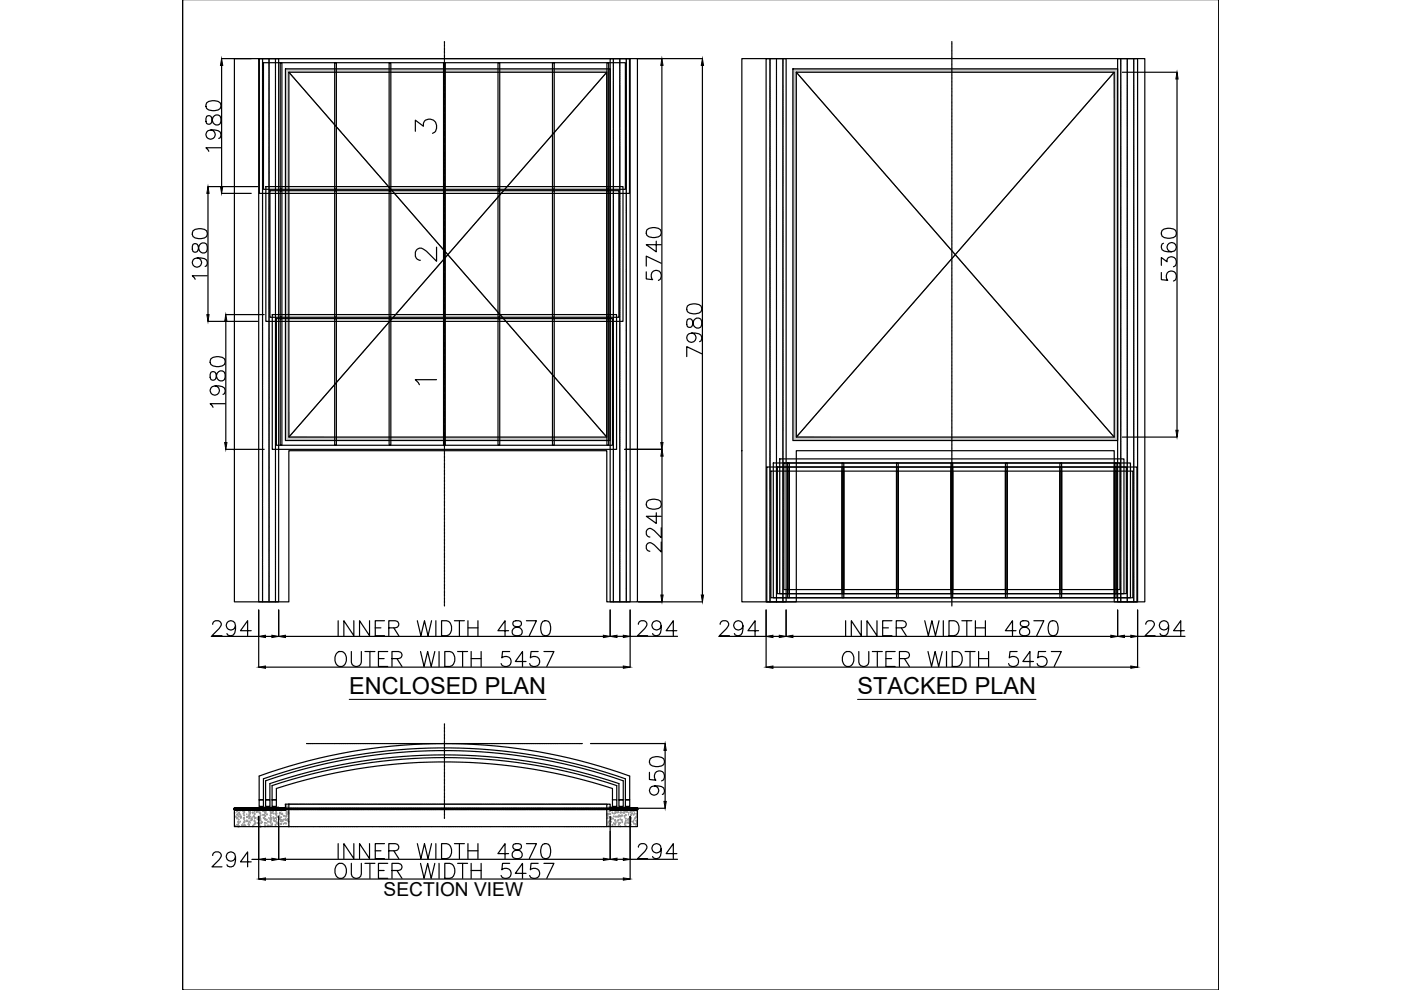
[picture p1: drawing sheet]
<svg xmlns="http://www.w3.org/2000/svg" width="297mm" height="210mm" viewBox="0 0 297 210" stroke-linecap="round" stroke-linejoin="round" font-family="sans-serif">
<defs><g id="words">
<g font-size="6.6">
<text x="87.1" y="29.6">3</text>
<text x="87.1" y="56.8">2</text>
</g>
<g font-size="5">
<text x="74" y="147.2">ENCLOSED PLAN</text>
<text x="181.8" y="147.2">STACKED PLAN</text>
</g>
<text font-size="4.1" x="81.3" y="190.1">SECTION VIEW</text>
<text font-size="4" x="87.1" y="82.9">1</text>
</g></defs>
<!-- layer: 0 -->
<g fill="none" stroke="#000" stroke-width=".25">
<path d="M258.4 -.1v210h-219.7v-210v210M47 12.4h6.3M47 13.9v25.7M49.7 12.4h85.4v115.2h-6.5v-32h-67.4v32h-11.5zM54.8 12.4h4.3v115.2h-4.3zM60.5 14.6h68.9v78.8h-68.9zM61.2 15.3h67.4v77.4h-67.4zM129.4 12.4h4.2v115.2h-4.2zM135.2 12.4h13.7M140.3 13.9v79.9M148.9 13.9v112.3M157.3 12.4h85.4v115.2h-6.5v-32h-67.4v32h-11.5z"/>
<path d="M162.4 12.4h4.3v115.2h-4.3zM168.1 14.6h68.9v78.8h-68.9zM168.8 15.3h67.4v77.4h-67.4zM237 12.4h4.2v115.2h-4.2zM238 15.3h11.6M249.6 16.8v74.4M43.8 24.7a1.19 1.19 0 0 0 .3 1.6h.3a1.74 1.74 0 0 0 .8-1.5 .88 .88 0 0 1 .9-.5 .88 .88 0 0 1 .7 .8v.6a.91 .91 0 0 1-.9 .8 .91 .91 0 0 1-.9-.9l-.1-.6a.64 .64 0 0 0-1.1-.3zM43.8 21.8a2.46 2.46 0 0 1 2.9 0 1.04 1.04 0 0 1-.5 1.5 2.65 2.65 0 0 1-2.4-.3l-.1-.4zM44.1 39.6h10.5M44.7 27.6a.98 .98 0 0 1 .9 1.3 .98 .98 0 0 1-1.6 .4 .98 .98 0 0 1 .1-1.6 2.87 2.87 0 0 1 2.6 .3 .93 .93 0 0 1-.3 1.4M46.8 31.3h-3.1l.6 .8M40.9 51.8a1.19 1.19 0 0 0 .3 1.7h.3a1.76 1.76 0 0 0 .8-1.5 .88 .88 0 0 1 .9-.5 .88 .88 0 0 1 .7 .8v.6a.91 .91 0 0 1-.9 .8 .91 .91 0 0 1-.9-1l-.1-.6a.64 .64 0 0 0-1.1-.3z"/>
<path d="M40.9 48.9a2.46 2.46 0 0 1 2.9 0 1.04 1.04 0 0 1-.5 1.6 2.65 2.65 0 0 1-2.4-.4l-.1-.4zM41.8 54.7a.98 .98 0 0 1 .9 1.3 .98 .98 0 0 1-1.6 .4 .98 .98 0 0 1 .1-1.6 2.92 2.92 0 0 1 2.6 .3 .94 .94 0 0 1-.3 1.4M43.9 58.5h-3.1l.6 .7M44.1 41v25.7M47 41h6.3M137 57.6v1.5l1.4 .2a1.12 1.12 0 0 1 0-1.7 1.12 1.12 0 0 1 1.6 .2 1.12 1.12 0 0 1-.4 1.7M137.2 48.7a2.44 2.44 0 0 1 2.8 0 1.02 1.02 0 0 1-.4 1.5 2.67 2.67 0 0 1-2.4-.3l-.2-.4zM139.1 51.1v2.3l-2.1-1.5h3.2M140.2 55.8l-3.2-1.5v2.1M246.2 57.8v1.5l1.4 .1a1.12 1.12 0 0 1 0-1.7 1.12 1.12 0 0 1 1.6 .2 1.12 1.12 0 0 1-.4 1.7M246.2 56.3v-1.7l1.2 .9a1.02 1.02 0 0 1 1.2-1.1 1.02 1.02 0 0 1 .8 1.4l-.1 .5-.5 .3M246.4 48.9a2.46 2.46 0 0 1 2.9 0 1.04 1.04 0 0 1-.5 1.5 2.64 2.64 0 0 1-2.4-.3l-.2-.5z"/>
<path d="M246.7 51.6a.91 .91 0 0 0-.5 .9 .91 .91 0 0 0 .6 .7 2.33 2.33 0 0 0 2.5-.3 .98 .98 0 0 0-.5-1.4 .98 .98 0 0 0-1.3 .7 .98 .98 0 0 0 .8 1.2M44.1 68.1h10.5M44.7 78.9a1.18 1.18 0 0 0 .3 1.7l.6-.1 .2-.3a1.31 1.31 0 0 1 1.3-1.6 1.1 1.1 0 0 1 .7 1.3 1.1 1.1 0 0 1-1.1 .9 1.44 1.44 0 0 1-.9-1.6 .65 .65 0 0 0-1.1-.3zM44.7 76.1a2.49 2.49 0 0 1 2.9 0 1.02 1.02 0 0 1-.5 1.5 2.58 2.58 0 0 1-2.4-.3l-.1-.5zM47.9 66.7h8.1M47.9 68.1v25.7M145.8 67.7a1.19 1.19 0 0 0 .3 1.7h.3a1.79 1.79 0 0 0 .7-1.5 .88 .88 0 0 1 1-.5 .88 .88 0 0 1 .7 .8v.6a.91 .91 0 0 1-1 .8 .91 .91 0 0 1-.8-.9l-.2-.6a.64 .64 0 0 0-1-.4zM145.8 64.9a2.46 2.46 0 0 1 2.8 0 1.03 1.03 0 0 1-.4 1.5 2.6 2.6 0 0 1-2.4-.3l-.2-.5zM146.7 70.6a.99 .99 0 0 1 .8 1.4 .99 .99 0 0 1-1.5 .4 .99 .99 0 0 1 .1-1.6 2.82 2.82 0 0 1 2.5 .3 .94 .94 0 0 1-.3 1.3M148.8 75l-3.2-1.5v2.1M45.6 81.8a.99 .99 0 0 1 .9 1.4 .99 .99 0 0 1-1.6 .4 .99 .99 0 0 1 .1-1.6 2.82 2.82 0 0 1 2.6 .3 .93 .93 0 0 1-.3 1.3M47.7 85.6h-3.1l.6 .8"/>
<path d="M47.9 95.3h8.1M132.4 95.3h8M140.4 96.7v29.5M238 92.7h11.6M137.2 106.3a2.49 2.49 0 0 1 2.9 0 1.04 1.04 0 0 1-.5 1.5 2.58 2.58 0 0 1-2.4-.3l-.2-.4zM139.1 108.7v2.3l-2.1-1.5h3.2M140.2 114.9v2.1l-1.5-1.5a1 1 0 0 0-1.4-.3l-.3 .5v.6a.79 .79 0 0 0 .8 .6M140.2 111.9v2.1l-1.5-1.5a.95 .95 0 0 0-1.5-.2l-.2 1 .3 .4 .5 .2M44.8 134.9h10M45.1 132.4a.79 .79 0 0 1 .6-.8h.6a.78 .78 0 0 1 .5 1.2l-1.9 2h2.2M49.9 132.7a.98 .98 0 0 1-1.3 .8 .98 .98 0 0 1-.4-1.5 .98 .98 0 0 1 1.6 .1 2.87 2.87 0 0 1-.3 2.5 .93 .93 0 0 1-1.4-.3M53.3 133.7h-2.3l1.5-2.1v3.2"/>
<path d="M54.8 129.3v12.2M56.3 134.9h1.3M59.1 129.3v5.6M60.5 134.9h67.4M71.3 138.6a1.18 1.18 0 0 1 1.4-.4 1.18 1.18 0 0 1 .7 1.1 1.38 1.38 0 0 1-.3 1.6 1.38 1.38 0 0 1-1.5 .3 1.98 1.98 0 0 1-.3-2.6zM71.7 131.6v3.2M74.5 138.1v2.3a1.07 1.07 0 0 0 1.1 .9 1.07 1.07 0 0 0 1-.9v-2.3M75 131.6v3.2l-2.1-3.2v3.2M77.4 138.1h2.1M78.3 131.6v3.2l-2.1-3.2v3.2M78.4 138.1v3.2M79.6 133.1h1.2"/>
<path d="M80.2 139.6h1.2M81.5 131.6h-1.9v3.2h1.9M82.2 138.1h-2v3.2h2M82.4 133.1h1.4l.5-.1a.75 .75 0 0 0 0-1.2l-.5-.2h-1.4v3.2M83.1 139.6h1.4l.4-.1a.74 .74 0 0 0 0-1.2l-.4-.2h-1.4v3.2M83.5 133.1l1 1.7M84.2 139.6l1 1.7M88.5 131.6l.7 3.2 .8-3.2 .7 3.2 .8-3.2M89.2 138.1l.7 3.2 .8-3.2 .7 3.2 .8-3.2M92.4 131.6v3.2M93.1 138.1v3.2M93.6 131.6h1.1a1.69 1.69 0 0 1 1.1 1.6 1.69 1.69 0 0 1-1.1 1.6h-1.1z"/>
<path d="M94.3 138.1h1.1a1.69 1.69 0 0 1 1.1 1.6 1.69 1.69 0 0 1-1.1 1.6h-1.1zM96.3 131.6h2.2M97 138.1h2.1M97.4 131.6v3.2M98.1 138.1v3.2M99.2 133.1h2.1M99.2 131.6v3.2M99.9 139.6h2.1M99.9 138.1v3.2M101.3 131.6v3.2M102 138.1v3.2M107.8 133.7h-2.2l1.5-2.1v3.2"/>
<path d="M108.1 138.1h-1.6l-.1 1.4a1.12 1.12 0 0 1 1.7 0 1.12 1.12 0 0 1-.2 1.7 1.12 1.12 0 0 1-1.7-.5M108.9 131.8a.64 .64 0 0 0 .3 1 1.32 1.32 0 0 1 1.5 1.4l-.2 .3a1.25 1.25 0 0 1-1.9-.3 1.02 1.02 0 0 1 .9-1.2l.6-.2a.64 .64 0 0 0 .3-1l-.5-.2zM111.6 131.6h2.1l-1.5 3.2M114.1 138.1h-1.5l-.2 1.4a1.12 1.12 0 0 1 1.7 0 1.12 1.12 0 0 1-.2 1.6 1.12 1.12 0 0 1-1.6-.4M115.1 131.8a1.04 1.04 0 0 1 1.5 .4 2.64 2.64 0 0 1-.3 2.4 1.03 1.03 0 0 1-1.5-.4 2.6 2.6 0 0 1 .3-2.4zM115.3 138.1h2.1l-1.5 3.2M129.4 129.3v5.6M130.8 134.9h1.4M133.6 129.3v12.2M133.6 134.9h10.1M135.3 127.6h13.6M135.3 132.4a.77 .77 0 0 1 .6-.8h.7a.77 .77 0 0 1 .4 1.2l-1.8 2h2.1"/>
<path d="M140.2 132.7a.99 .99 0 0 1-1.4 .8 .99 .99 0 0 1-.4-1.6 .99 .99 0 0 1 1.6 .2 2.87 2.87 0 0 1-.3 2.5 .93 .93 0 0 1-1.3-.3M143.5 133.7h-2.3l1.6-2.1v3.2M152.4 134.9h10M152.7 132.4a.79 .79 0 0 1 .6-.8h.6a.78 .78 0 0 1 .4 1.2l-1.8 2h2.2M157.5 132.7a.99 .99 0 0 1-1.3 .8 .99 .99 0 0 1-.4-1.5 .99 .99 0 0 1 1.6 .1 2.87 2.87 0 0 1-.3 2.5 .93 .93 0 0 1-1.4-.3M160.8 133.7h-2.2l1.5-2.1v3.2M162.4 129.3v12.2M163.9 134.9h1.3M166.7 129.3v5.6M168.1 134.9h67.4M178.9 138.6a1.18 1.18 0 0 1 1.3-.4 1.18 1.18 0 0 1 .8 1.1 1.39 1.39 0 0 1-.3 1.6 1.39 1.39 0 0 1-1.5 .3 1.97 1.97 0 0 1-.3-2.6zM179.3 131.6v3.2"/>
<path d="M182.1 138.1v2.3a1.07 1.07 0 0 0 1 .9 1.07 1.07 0 0 0 1.1-.9v-2.3M182.6 131.6v3.2l-2.1-3.2v3.2M185 138.1h2.1M185.9 131.6v3.2l-2.1-3.2v3.2M186 138.1v3.2M187.1 133.1h1.3M187.8 139.6h1.2M189.1 131.6h-2v3.2h2M189.8 138.1h-2v3.2h2M190 133.1h1.4l.4-.1a.73 .73 0 0 0 0-1.2l-.4-.2h-1.4v3.2M190.7 139.6h1.4l.4-.1a.74 .74 0 0 0 0-1.2l-.4-.2h-1.4v3.2M191.1 133.1l1 1.7"/>
<path d="M191.8 139.6l1 1.7M196.1 131.6l.7 3.2 .8-3.2 .7 3.2 .8-3.2M196.8 138.1l.7 3.2 .8-3.2 .7 3.2 .8-3.2M200 131.6v3.2M200.7 138.1v3.2M201.2 131.6h1.1a1.69 1.69 0 0 1 1.1 1.6 1.69 1.69 0 0 1-1.1 1.6h-1.1zM201.9 138.1h1a1.69 1.69 0 0 1 1.1 1.6 1.69 1.69 0 0 1-1.1 1.6h-1zM203.9 131.6h2.1M204.6 138.1h2.1M205 131.6v3.2M205.7 138.1v3.2M206.8 133.1h2.1"/>
<path d="M206.8 131.6v3.2M207.5 139.6h2.1M207.5 138.1v3.2M208.9 131.6v3.2M209.6 138.1v3.2M215.4 133.7h-2.2l1.5-2.1v3.2M215.6 138.1h-1.5l-.1 1.4a1.12 1.12 0 0 1 1.7 0 1.12 1.12 0 0 1-.2 1.6 1.12 1.12 0 0 1-1.7-.4M216.5 131.8a.64 .64 0 0 0 .3 1 1.32 1.32 0 0 1 1.5 1.4l-.2 .3a1.26 1.26 0 0 1-1.9-.3 1.04 1.04 0 0 1 .9-1.2l.6-.2a.64 .64 0 0 0 .3-1l-.5-.2zM219.2 131.6h2.1l-1.5 3.2M221.7 138.1h-1.5l-.2 1.4a1.12 1.12 0 0 1 1.7 0 1.12 1.12 0 0 1-.2 1.6 1.12 1.12 0 0 1-1.6-.4M222.7 131.8a1.04 1.04 0 0 1 1.5 .4 2.64 2.64 0 0 1-.3 2.4 1.04 1.04 0 0 1-1.5-.4 2.65 2.65 0 0 1 .3-2.4zM222.9 138.1h2.1l-1.5 3.2"/>
<path d="M237 129.3v5.6M238.4 134.9h1.4M241.2 134.9h10M241.2 129.3v12.2M242.9 132.4a.79 .79 0 0 1 .6-.8h.6a.77 .77 0 0 1 .5 1.2l-1.8 2h2.1M247.8 132.7a.99 .99 0 0 1-1.4 .8 .99 .99 0 0 1-.4-1.5 .99 .99 0 0 1 1.6 .1 2.82 2.82 0 0 1-.3 2.5 .93 .93 0 0 1-1.3-.3M251.1 133.7h-2.3l1.5-2.1v3.2M56.3 141.4h75.9M111.5 140.3h-2.2l1.5-2.2v3.2M125.2 157.7h15.8M141 159.1v10.8M163.9 141.4h75.9"/>
<path d="M219.1 140.3h-2.2l1.5-2.2v3.2M49.7 171.7h10.8v-1.2h.7v4.8h-11.5zM49.7 171.6h.1M49.7 171.4h.1M49.7 171.5h.1M49.7 171.5l.3-.1-.3 .3M49.8 171.4h-.1M49.8 171.4l-.1 .1M49.8 171.4h.1M49.8 171.5l-.1 .1M49.9 171.6l-.1 .1M49.9 171.4l-.2 .1"/>
<path d="M49.9 171.5l-.1 .1M49.9 171.4v.1M49.9 171.6h.1M50 171.4l-.1 .1M50 171.6v.1M50 171.4l-.2 .2M50.1 171.6l-.1 .1M50.1 171.5l-.2 .1M50.1 171.5l.1-.1-.3 .3M50.1 171.6v.1M50.2 171.5h-.1M50.3 171.4l-.1 .1"/>
<path d="M50.3 171.4l-.3 .2M50.3 171.6h-.1M50.3 171.5l-.2 .1M50.3 171.4l-.2 .3M50.3 171.4h.1M50.4 171.4h-.1M50.4 171.5l-.1 .1M50.4 171.4l-.2 .3M50.4 171.6h.1M50.4 171.5h.1M50.5 171.4l-.2 .3M50.5 171.5h-.1"/>
<path d="M50.5 171.4h.1M50.5 171.4l-.3 .3M50.6 171.6h.1M50.6 171.4l-.3 .3M50.6 171.5h.1M50.7 171.5l-.3 .2M50.7 171.4h-.1M50.8 171.4l-.3 .2M50.8 171.4l-.2 .2M50.8 171.5h.1M50.8 171.5l-.2 .2M50.8 171.5l-.1 .1"/>
<path d="M50.8 171.6v.1M50.8 171.4v.1M50.9 171.4h.1M50.9 171.6v.1M50.9 171.6h-.1M50.9 171.5l-.1 .1M50.9 171.4l-.2 .2M51 171.6h.1M51 171.5l.1-.1-.2 .2M51 171.5l-.2 .2M51 171.4l-.3 .3M51.1 171.6v.1"/>
<path d="M51.2 171.4l-.2 .1M51.2 171.6h.1M51.2 171.4l-.2 .3M51.3 171.5h-.1M51.3 171.4l-.2 .3M51.3 171.4h.1M51.3 171.4v.1M51.4 171.4l-.3 .2M51.4 171.5l-.1 .2 .2-.3-.3 .2M51.4 171.4l-.3 .3M51.4 171.4h.1M51.4 171.4v.1"/>
<path d="M51.5 171.6v.1M51.5 171.4h.1M51.5 171.5l-.1 .1 .3-.2-.1 .1M51.5 171.5l-.2 .2M51.6 171.5v.1M51.6 171.4h.1M51.6 171.6v.1M51.6 171.6h.1M51.7 171.4l-.2 .2 .5-.2-.1 .1M51.8 171.5v.1M51.8 171.6l.1-.1-.1 .1M51.8 171.6v.1"/>
<path d="M51.9 171.4h.1M52 171.4v.1M52 171.4l-.3 .2M52.1 171.4l-.1 .1M52.1 171.5v.1M52.2 171.4l-.4 .3M52.2 171.6v.1M52.2 171.4l-.1 .1M52.2 171.4l-.3 .2 .2-.1M52.3 171.5l-.3 .2M52.3 171.6h-.1M52.3 171.6v.1"/>
<path d="M52.3 171.4l-.3 .2M52.3 171.4h.1M52.4 171.6l.1-.2-.3 .3M52.4 171.6h-.1M52.4 171.6h.1M52.4 171.4l-.3 .2M52.4 171.4h.1M52.5 171.4l-.2 .2M52.6 171.4l-.1 .1M52.6 171.5h.1M52.6 171.4l-.2 .2M52.6 171.6h.1"/>
<path d="M52.6 171.4l-.2 .3M52.7 171.5h.1M52.7 171.6h.1M52.8 171.6h-.1M52.8 171.4l-.2 .2M52.8 171.4l-.1 .3M52.8 171.6v.1M52.8 171.4l-.2 .3M52.9 171.5h-.1M52.9 171.6v.1M52.9 171.4h-.1M52.9 171.4l-.1 .1"/>
<path d="M52.9 171.4h.1M52.9 171.5l-.1 .1M53 171.4l-.1 .1M53 171.6l-.1 .1M53 171.6h-.1M53 171.5l-.2 .1M53 171.4l-.3 .3M53 171.4v.1M53.1 171.6v.1M53.1 171.4l-.1 .1M53.2 171.5l-.2 .1M53.2 171.4l-.3 .2"/>
<path d="M53.2 171.5v.1M53.2 171.4l-.2 .3M53.3 171.5h.1M53.3 171.4l-.3 .2M53.4 171.4h-.1M53.4 171.6h-.1M53.4 171.4l-.3 .3M53.4 171.4h.1M53.5 171.4h.1M53.5 171.4l-.3 .2M53.5 171.5l-.2 .2M53.5 171.5h-.1"/>
<path d="M53.5 171.4l-.1 .1M53.5 171.5l-.1 .1M53.6 171.4v.1M53.6 171.4l-.2 .2M53.6 171.4h.1M53.7 171.5l-.2 .1M53.7 171.6l-.1 .1M53.7 171.4h-.1M53.8 171.4l-.4 .3M53.8 171.4l-.1 .1M53.8 171.4l-.3 .3M53.8 171.4v.1"/>
<path d="M53.9 171.6l-.1 .1M53.9 171.4h-.1M53.9 171.4l-.3 .3M53.9 171.4l-.1 .2M54 171.6v.1M54 171.5h-.1M54 171.4l-.3 .2M54.1 171.5l.1-.1-.3 .3M54.1 171.4l-.2 .2M54.1 171.4l-.3 .3M54.1 171.6h-.1M54.1 171.5l-.1 .1"/>
<path d="M54.2 171.5l-.1 .2M54.2 171.4v.1M54.2 171.4h.1M54.2 171.5v.1M54.3 171.4l-.3 .3M54.3 171.4v.1M54.4 171.6l-.1 .1M54.4 171.4h-.1M54.4 171.4l-.1 .2M54.4 171.4l-.3 .2h.1M54.5 171.4h-.1M54.5 171.5h-.1"/>
<path d="M54.5 171.5l-.3 .2M54.5 171.4h.1M54.6 171.4l-.3 .2M54.6 171.4l-.2 .2M54.6 171.5l-.2 .2M54.6 171.6h.1M54.6 171.5h-.1M54.7 171.4h.1M54.7 171.6v.1M54.7 171.4l-.1 .1M54.7 171.6h.1M54.7 171.5h.1"/>
<path d="M54.8 171.5l-.2 .1M54.8 171.4l-.3 .2M54.8 171.4v.2M54.8 171.2h4.3v.2h-4.3zM54.8 173.1v13.3M54.9 171.4l-.2 .2M54.9 164.5a115.4 115.4 0 0 1 78.6 0v5.1h-.9v-4.5a115.6 115.6 0 0 0-76.7 0v4.5h-1zM54.9 169.6h1v1.4h-1zM55 171.4l-.2 .1M55 171.6v.1M55 171.6h.1M55 171.5l-.2 .1"/>
<path d="M55.1 171.4l-.4 .3M55.1 171.4h-.1M55.2 171.4l-.1 .1M55.2 171.4l-.3 .2M55.2 171.4h.1M55.2 171.4v.1M55.3 171.4l-.3 .2M55.3 171.4l-.3 .3M55.3 171.5l-.1 .1M55.4 171.5h-.1M55.4 171.4l-.2 .3M55.4 171.4h.1"/>
<path d="M55.4 171.6v.1M55.5 171.6h-.1M55.5 171.4h-.1M55.5 171.4l-.3 .3M55.5 171.4l-.2 .3M55.6 171.6h-.1M55.6 171.4l-.2 .1M55.6 171.6l.1-.1-.1 .2M55.6 171.4l-.2 .2M55.6 171.4l-.1 .1M55.7 171.4h-.1M55.8 171.6v.1"/>
<path d="M55.8 171.4l-.3 .3M55.8 171.4l-.1 .1M55.8 171.4h.1M55.8 171.5l.2-.1-.3 .3M55.8 171.4l-.1 .2M55.9 171.4l-.4 .2M55.9 171.6h-.2M55.9 171.6l.2-.2-.2 .2M55.9 171.5l-.1 .1M56 171.6v.1M56 171.4l-.1 .1M56 171.5l.2-.1-.2 .2"/>
<path d="M56.1 171.5l-.1 .1M56.1 171.6h.1M56.1 171.6v.1M56.1 171.5l-.2 .2M56.2 171.4h-.1M56.2 171.6h-.1M56.2 171.6h.1M56.3 171.4h-.1M56.3 171.5l-.1 .1 .3-.2-.2 .2M56.3 171.4l-.3 .3M56.3 171.4l-.2 .1M56.3 165.5a115.4 115.4 0 0 1 75.8 0v4.1h-.9v-3.5a115.6 115.6 0 0 0-74 0v3.5h-.9z"/>
<path d="M56.3 169.6h.9v1.4h-.9zM56.3 171.4h.1M56.4 171.4l-.2 .2M56.4 171.4l-.1 .1M56.4 171.4l-.2 .3M56.4 171.6h.1M56.5 171.5h-.1M56.5 171.6v.1M56.6 171.5l-.1 .1M56.6 171.6h.1M56.6 171.4l-.2 .2M56.6 171.4l.1 .1"/>
<path d="M56.6 171.6v.1M56.6 171.4l-.2 .3M56.7 171.5h-.1M56.7 171.4h.1M56.7 171.4l-.1 .2M56.7 171.6v.1M56.8 171.5l-.2 .1M56.8 171.4l-.1 .1M56.8 171.6l-.1 .1M56.8 171.6h-.1M56.8 171.4l-.3 .3M56.9 171.6v.1"/>
<path d="M56.9 171.4h.1M56.9 171.4l-.2 .2M56.9 171.5v.1M56.9 171.4l-.1 .1M57 171.4l-.3 .3M57 171.6h-.2M57 171.4l-.2 .3M57.1 171.6v.1M57.1 171.4l-.1 .1M57.2 171.5l.2-.1-.3 .3M57.2 171.5h-.1M57.2 171.6l-.1 .1"/>
<path d="M57.2 171.4l-.3 .3 .4-.3M57.2 171.4h.1M57.3 171.4h.1M57.3 171.4l-.1 .1M57.4 171.5l-.2 .1 .3-.2-.2 .3M57.4 171.4l-.1 .2M57.5 171.4h.1M57.5 171.5h-.1M57.5 171.6l-.1 .1M57.5 171.4h-.1M57.6 171.7h.1M57.6 171.4v.1"/>
<path d="M57.6 171.4h.1M57.6 171.5v.1M57.7 171.6l-.1 .1M57.7 169.6h.9v1.4h-.9zM57.7 171.4l-.3 .2 .2-.2M57.7 171.5v.1M57.7 171.4v.1M57.8 171.6v.1M57.8 171.5h-.1M57.8 171.4l-.3 .2M57.9 171.5l.1-.1-.3 .3M57.9 171.4l-.2 .2"/>
<path d="M57.9 171.4l-.3 .3M57.9 171.6h-.1M57.9 171.5l-.1 .1M58 171.5l-.1 .2M58 171.4v.1M58 171.4h.1M58.1 171.5l-.1 .1M58.1 171.4l-.3 .3M58.1 171.4v.1M58.1 171.5v.1M58.2 171.6l-.1 .1M58.2 171.4h-.1"/>
<path d="M58.2 171.5l-.2 .2M58.2 171.4l-.3 .2h.1M58.3 171.4h-.1M58.3 171.5h-.1M58.3 171.6v.1M58.3 171.4h.1M58.3 171.4l-.2 .2M58.4 171.4h-.1M58.4 171.4l-.1 .1M58.4 171.4l-.2 .2M58.4 171.5l-.1 .1M58.4 171.4h.1"/>
<path d="M58.4 171.5v.1M58.5 171.4l-.3 .2h.1M58.5 171.4l-.1 .1M58.6 171.6h.1M58.6 171.4l-.3 .3 .3-.2M58.7 171.4l-.2 .2M58.7 171.4l-.2 .1M58.7 171.6v.1M58.8 171.4l-.2 .1 .1-.1M58.8 171.5l-.1 .1M58.8 171.6v.1M58.8 171.6h.1"/>
<path d="M58.9 171.6v.1M58.9 171.4l-.3 .3M58.9 171.5l-.3 .1M58.9 171.4h.1M58.9 171.4h-.1M59 171.4l-.1 .1M59 171.4l-.3 .3M59.1 171.4h-.1M59.1 171.4l-.3 .2M59.1 173.1v9.1M59.1 171.4l-.2 .3M59.1 171.5l-.1 .1"/>
<path d="M59.2 171.4l-.2 .1M59.2 171.5h.1M59.2 171.4l-.2 .2M59.3 171.6h.1M59.3 171.4l-.3 .3 .1-.1M59.4 171.5h-.1M59.4 171.6v.1M59.4 171.4l-.3 .3M59.4 171.6l-.1 .1M59.5 171.4l-.1 .2M59.5 171.4l-.3 .2M59.5 171.5l-.1 .1"/>
<path d="M59.5 171.6v.1M59.5 171.4l-.3 .1M59.5 171.5v.1M59.5 171.5h-.1M59.6 171.4l-.3 .2M59.6 171.4h.1M59.6 171.6v.1M59.6 171.4l-.1 .1M59.6 171.5l-.1 .1M59.7 171.4l-.1 .1M59.7 171.6l-.1 .1M59.7 171.4l-.2 .1"/>
<path d="M59.7 171.6h-.1M59.7 171.5l.1-.1-.4 .3M59.7 171.6v.1M59.8 171.4l-.2 .2M59.8 171.5l-.1 .1M59.8 171.6v.1M59.8 171.4l-.1 .1M59.8 171.5v.1M59.8 171.5l.2-.1-.2 .2M59.9 171.4h-.1M59.9 171.5v.1M59.9 171.5h.1"/>
<path d="M59.9 171.4l-.2 .2M60 171.5h-.1M60 171.6h-.1M60 171.4h-.1M60.1 171.4l-.2 .1M60.1 171.4h-.1M60.1 171.6h-.1M60.1 171.5l-.1 .1M60.2 171.5l-.1 .2M60.2 171.5h-.1M60.2 171.6v.1M60.2 171.4l-.1 .1"/>
<path d="M60.3 171.6h-.1M60.3 171.7h.1M60.3 171.4l-.5 .3M60.3 171.4h.1M60.3 171.6v.1M60.4 171.4l-.1 .1M60.4 171.4v.1M60.4 171.6h-.1M60.4 171.4l-.3 .2 .1-.1M60.5 171.5l-.1 .1M60.5 171.5l-.1 .2 .1-.3-.3 .3M60.5 171.4h.1"/>
<path d="M60.5 171.6h.1M60.5 171.6v.1M71.7 178.9v3.1M75 178.9v3.1l-2.1-3.1v3.1M78.3 178.9v3.1l-2.1-3.1v3.1M81.5 178.9h-1.9v3.1h1.9M88.5 178.9l.7 3.1 .8-3.1 .7 3.1 .8-3.1M92.4 178.9v3.1M93.6 178.9h1.1a1.69 1.69 0 0 1 1.1 1.6 1.69 1.69 0 0 1-1.1 1.5h-1.1zM96.3 178.9h2.2M97.4 178.9v3.1M99.2 178.9v3.1"/>
<path d="M101.3 178.9v3.1M108.9 179a.64 .64 0 0 0 .3 1.1 1.32 1.32 0 0 1 1.5 1.3 1.1 1.1 0 0 1-1.2 .7 1.1 1.1 0 0 1-.9-1.1 1.47 1.47 0 0 1 1.5-.9 .65 .65 0 0 0 .3-1.1l-.5-.1zM111.6 178.9h2.1l-1.5 3.1M115.1 179a1.04 1.04 0 0 1 1.5 .5 2.65 2.65 0 0 1-.3 2.4 1.03 1.03 0 0 1-1.5-.5 2.6 2.6 0 0 1 .3-2.4zM128.6 170.5h.8v1.2h5.7v3.6h-6.5zM129.4 171.2h4.2v.2h-4.2zM129.4 173.1v9.1M129.4 171.6h.1M129.4 171.4h.1l-.1 .1M129.4 171.4h.1M129.5 171.6l.4-.2-.3 .2M129.5 171.4v.1"/>
<path d="M129.5 171.4l-.1 .2M129.6 171.4l-.1 .1M129.6 171.5v.1M129.7 171.4l-.3 .3M129.7 171.6v.1M129.7 171.4l-.1 .1M129.7 171.4l-.3 .2 .1-.1M129.8 171.5l-.3 .2M129.8 171.5l-.1 .1M129.8 171.6v.1M129.8 171.4h.1M129.8 171.6l.2-.2-.3 .3"/>
<path d="M129.9 169.6v-2.4a115.4 115.4 0 0 0-71.3 0v2.4h-.9v-3a115.4 115.4 0 0 1 73.1 0v3M129.9 169.6h.9v1.4h-.9zM129.9 171.4h.1M130 171.4l-.2 .2M130.1 171.4l-.1 .1M130.1 171.5h.1M130.1 171.4l-.2 .2M130.1 171.6h.1M130.1 171.4l-.2 .3M130.2 171.5h.1M130.2 171.6h.1M130.3 171.6h-.1"/>
<path d="M130.3 171.4l-.2 .2M130.3 171.4l-.1 .3M130.3 171.6v.1M130.3 171.4l-.2 .3M130.4 171.5h-.1M130.4 171.6v.1M130.4 171.4h-.1M130.4 171.4l-.1 .1M130.4 171.4h.1M130.4 171.5l-.1 .1M130.5 171.4l-.1 .1M130.5 171.6l-.1 .1"/>
<path d="M130.5 171.6h-.1M130.5 171.5l-.2 .1M130.5 171.4l-.3 .3M130.5 171.4v.1M130.6 171.6l-.1 .1M130.6 171.4l-.1 .1M130.6 171.5l-.1 .1M130.7 171.4l-.3 .3M130.7 171.5l-.1 .1M130.7 171.4l-.2 .3M130.8 171.5h.1M130.8 171.4l-.3 .2"/>
<path d="M130.9 171.4h-.1M130.9 171.6h-.1M130.9 171.4l-.3 .3M130.9 171.4h.1M131 171.4l-.3 .2M131 171.5l-.2 .2M131 171.5h.1M131 171.4l-.1 .1M131 171.5l-.1 .1M131.1 171.4l-.3 .1M131.1 171.4h.1M131.1 171.4l-.2 .2"/>
<path d="M131.1 171.5l-.1 .1M131.2 171.6l-.1 .1M131.2 171.4h-.1M131.2 169.6h.9v1.4h-.9zM131.3 171.4l-.4 .3M131.3 171.4l-.1 .1M131.3 171.4l-.3 .3M131.3 171.4v.1M131.4 171.6l-.1 .1M131.4 171.4h-.1M131.4 171.4l-.3 .2M131.4 171.4l-.1 .2"/>
<path d="M131.4 171.6v.1M131.5 171.5h-.1M131.5 171.4l-.3 .2M131.6 171.5l.1-.1-.3 .3M131.6 171.4l-.2 .2M131.6 171.4l-.3 .3M131.6 171.6h-.1M131.6 171.5l-.1 .1M131.7 171.5l-.1 .2M131.7 171.4h.1M131.7 171.5v.1M131.8 171.4l-.1 .1"/>
<path d="M131.8 171.5v-.1l-.3 .3M131.8 171.6v.1M131.9 171.4h-.1M131.9 171.4l-.1 .2M131.9 171.4l-.3 .2h.1M132 171.4h-.1M132 171.5h-.1M132 171.5l-.3 .2M132 171.4h.1M132.1 171.4l-.3 .2M132.1 171.4l-.2 .2M132.1 171.5l-.2 .2"/>
<path d="M132.1 171.6h.1M132.1 171.5h-.1M132.2 171.4h.1M132.2 171.6v.1M132.2 171.4l-.1 .1M132.2 171.6h.1M132.2 171.4v.1M132.3 171.5l-.2 .1M132.3 171.4l-.3 .2M132.3 171.4l-.1 .2M132.4 171.4l-.2 .1M132.5 171.4l-.2 .1"/>
<path d="M132.5 171.6l-.1 .1M132.5 171.6h.1M132.5 171.5l-.2 .1M132.5 171.4l-.3 .3M132.6 169.6h.9v1.4h-.9zM132.6 171.4h-.1M132.6 171.4v.1M132.7 171.4l-.3 .2M132.7 171.4l-.2 .3M132.7 171.4h.1M132.8 171.4l-.3 .2M132.8 171.4l-.1 .1"/>
<path d="M132.8 171.5l-.1 .1M132.8 171.6v.1M132.8 171.6h.1M132.9 171.5h-.1M132.9 171.4l-.3 .3M132.9 171.4h.1M132.9 171.6v.1M132.9 171.6h.1M133 171.4h-.1M133 171.4l-.3 .3M133 171.4l-.1 .2M133.1 171.6h-.1"/>
<path d="M133.1 171.4l-.2 .1M133.1 171.6l.1-.1-.1 .2M133.1 171.4l-.3 .2M133.1 171.4l-.1 .1M133.2 171.4h-.1M133.3 171.6v.1M133.3 171.4l-.3 .3M133.3 171.4l-.1 .1M133.3 171.4h.1M133.3 171.5l.1-.1-.3 .3M133.3 171.4l-.1 .2M133.3 171.4l-.3 .2"/>
<path d="M133.3 171.6h-.1M133.4 171.6l.2-.2-.3 .2M133.4 171.5l-.1 .1M133.5 171.6v.1M133.5 171.4l-.1 .1M133.5 171.5l.2-.1-.3 .2M133.6 173.1v13.3M133.6 171.6h-.1M133.6 171.6v.1M133.6 171.5l-.3 .2M133.6 171.4h.1M133.7 171.6h-.1"/>
<path d="M133.7 171.6h.1M133.7 171.4h.1M133.8 171.5l-.1 .1 .3-.2-.2 .2M133.8 171.4l-.3 .3M133.8 171.4l-.2 .1M133.8 171.4h.1M133.8 171.4l-.1 .2M133.9 171.4l-.1 .1M133.9 171.4l-.2 .3M133.9 171.6h.1M134 171.5h-.1M134 171.6v.1"/>
<path d="M134 171.5v.1M134.1 171.6h-.1M134.1 171.4l-.2 .2M134.1 171.4l.1 .1M134.1 171.6v.1M134.1 171.4l-.2 .3M134.2 171.5h-.1M134.2 171.6v.1M134.2 171.4h.1M134.2 171.4l-.1 .2M134.2 171.5l-.1 .1M134.3 171.4l-.1 .1"/>
<path d="M134.3 171.6l-.1 .1M134.3 171.6h-.1M134.3 171.4l-.3 .3M134.4 171.6v.1M134.4 171.4h.1M134.4 171.4l-.2 .2M134.4 171.5l-.1 .1M134.4 171.4l-.1 .1M134.5 171.4l-.3 .2M134.5 171.6h-.2M134.5 171.4l-.2 .3M134.6 171.6v.1"/>
<path d="M134.6 171.4l-.1 .1M134.7 171.5h-.1M134.7 171.4h-.1M134.7 171.4v.1M134.7 171.6l-.1 .1M134.7 171.4l-.3 .3 .4-.3M134.8 171.4h.1M134.8 171.4l-.2 .1M134.9 171.4l-.3 .3M134.9 171.4l-.1 .3M134.9 171.4h.1l-.3 .2 .1-.1M134.9 171.4h.1"/>
<path d="M135 171.6l-.1 .1M135 171.4l-.1 .1M135 171.6h.1M135.1 171.7h.1M135.1 171.4l-.2 .2M135.1 171.5h.1M135.1 171.4v.1M135.1 171.4h.1M135.1 171.4l-.2 .2 .2-.2M135.1 171.5v.1M135.1 171.6h.1M135.3 171.4h5.7"/>
<path d="M135.3 179.6a.79 .79 0 0 1 .6-.7h.7a.78 .78 0 0 1 .4 1.2l-1.8 1.9h2.1M137.7 163.8v1.5l1.4 .1a1.12 1.12 0 0 1-.1-1.7 1.12 1.12 0 0 1 1.7 .2 1.12 1.12 0 0 1-.4 1.7M137.9 160.9a2.44 2.44 0 0 1 2.8 0 1.04 1.04 0 0 1-.4 1.5 2.66 2.66 0 0 1-2.4-.3l-.2-.5zM138.8 166.6a.99 .99 0 0 1 .8 1.4 .99 .99 0 0 1-1.6 .4 .99 .99 0 0 1 .2-1.6 2.87 2.87 0 0 1 2.5 .3 .95 .95 0 0 1-.3 1.3M140.2 179.9a.99 .99 0 0 1-1.4 .9 .99 .99 0 0 1-.4-1.6 .99 .99 0 0 1 1.6 .1 2.88 2.88 0 0 1-.3 2.6 .95 .95 0 0 1-1.3-.3M45.1 181.4a.79 .79 0 0 1 .6-.8h.6a.78 .78 0 0 1 .5 1.2l-1.9 2h2.2M49.9 181.7a.98 .98 0 0 1-1.3 .8 .98 .98 0 0 1-.4-1.5 .98 .98 0 0 1 1.6 .1 2.87 2.87 0 0 1-.3 2.5 .94 .94 0 0 1-1.4-.3M53.3 182.7h-2.3l1.5-2.1v3.2M53.4 182.2h1.4M56.3 182.2h1.3M56.3 186.4h75.9M60.5 182.2h67.4"/>
<path d="M71.3 183.5a1.17 1.17 0 0 1 1.4-.4 1.17 1.17 0 0 1 .7 1.2 1.38 1.38 0 0 1-.3 1.5 1.38 1.38 0 0 1-1.5 .3 1.98 1.98 0 0 1-.3-2.6zM74.5 183.1v2.2a1.07 1.07 0 0 0 1.1 .9 1.07 1.07 0 0 0 1-.9v-2.2M77.4 183.1h2.1M78.4 183.1v3.1M79.6 180.4h1.2M80.2 184.6h1.2M82.2 183.1h-2v3.1h2M82.4 180.4h1.4l.5-.2a.75 .75 0 0 0 0-1.2l-.5-.1h-1.4v3.1M83.1 184.6h1.4l.4-.2a.74 .74 0 0 0 0-1.2l-.4-.1h-1.4v3.1M83.5 180.4l1 1.6M84.2 184.6l1 1.6M89.2 183.1l.7 3.1 .8-3.1 .7 3.1 .8-3.1"/>
<path d="M93.1 183.1v3.1M94.3 183.1h1.1a1.7 1.7 0 0 1 1.1 1.5 1.7 1.7 0 0 1-1.1 1.6h-1.1zM97 183.1h2.1M98.1 183.1v3.1M99.2 180.4h2.1M99.9 183.1v3.1M99.9 184.6h2.1M102 183.1v3.1M107.8 181h-2.2l1.5-2.1v3.1M108.1 183.1h-1.6l-.1 1.3a1.12 1.12 0 0 1 1.7 0 1.12 1.12 0 0 1-.2 1.7 1.12 1.12 0 0 1-1.7-.5M111.5 185.2h-2.2l1.5-2.1v3.1M114.1 183.1h-1.5l-.2 1.3a1.12 1.12 0 0 1 1.7 0 1.12 1.12 0 0 1-.2 1.7 1.12 1.12 0 0 1-1.6-.5"/>
<path d="M115.3 183.1h2.1l-1.5 3.1M130.8 182.2h1.4M133.6 182.2h10.1M143.5 181h-2.3l1.6-2.1v3.1"/>
</g>
<g fill="#c7c8ca" stroke="#c7c8ca" stroke-width=".21">
<path d="M60.5 14.6l68.9 .7v-.7zM60.5 14.6l68.9 .7h-68.9z"/>
<path d="M128.6 15.3l.8 77.4v-77.4zM128.6 15.3l.8 77.4h-.8z"/>
<path d="M60.5 15.3l.7 77.4v-77.4zM60.5 15.3l.7 77.4h-.7z"/>
<path d="M60.5 92.7l68.9 .7v-.7zM60.5 92.7l68.9 .7h-68.9z"/>
<path d="M168.1 14.6l68.9 .7v-.7zM168.1 14.6l68.9 .7h-68.9z"/>
<path d="M236.2 15.3l.8 77.4v-77.4zM236.2 15.3l.8 77.4h-.8z"/>
<path d="M168.1 15.3l.7 77.4v-77.4zM168.1 15.3l.7 77.4h-.7z"/>
<path d="M168.1 92.7l68.9 .7v-.7zM168.1 92.7l68.9 .7h-68.9z"/>
</g>
<!-- layer: HIDDEN -->
<g fill="none" stroke="#000" stroke-width=".25">
<path d="M61.2 15.3l.1 .1M61.3 15.4l.1 .1M61.4 15.5l.1 .1M61.5 15.6l.1 .1M61.6 15.7l.1 .1M61.7 15.8l.3 .4M62 16.2l.3 .3M62.3 16.5l.1 .1M62.4 16.7h.1M62.5 16.7l.1 .1M62.6 16.9h.1M62.7 17h.1"/>
<path d="M62.8 17.1h.1M62.9 17.2h.1M62.9 17.3h.1M63 17.4h.1M63.1 17.5l.1 .1M63.2 17.6l.2 .2M63.4 17.8l.1 .2M63.6 18l.2 .3M63.9 18.3l.2 .3M64.1 18.6l.1 .1M64.2 18.7l.1 .1M64.3 18.8l.1 .1"/>
<path d="M64.4 18.9v.1M64.5 19l.1 .2M64.7 19.2l.2 .3M64.9 19.6l.2 .1M65.1 19.8h.1M65.2 19.9h.1M65.3 20h.1M124.6 20h-.1M124.7 19.9h-.1M124.8 19.8h-.1M124.9 19.7h-.1M125 19.6h-.1"/>
<path d="M125.2 19.2l-.2 .3M125.4 19l-.1 .2M125.5 18.9l-.1 .1M125.6 18.8l-.1 .1M125.7 18.7l-.1 .1M125.8 18.6l-.1 .1M125.9 18.4l-.1 .2M126 18.3v.1M126.2 18.1l-.1 .2M126.3 18v.1M126.5 17.8l-.2 .2M126.7 17.6l-.2 .2"/>
<path d="M126.9 17.4l-.2 .2M126.9 17.3h.1M127 17.2h.1M127.1 17.1h.1M127.2 17h.1M127.3 16.9h.1M127.4 16.7l-.1 .1M127.5 16.7h-.1M127.6 16.5l-.1 .1M127.9 16.2l-.3 .3M128.2 15.8l-.3 .4M128.3 15.7l-.1 .1"/>
<path d="M128.4 15.6l-.1 .1M128.5 15.5l-.1 .1M128.6 15.4l-.1 .1M128.6 15.3v.1M168.8 15.3l.1 .1M168.9 15.4l.1 .1M169 15.5l.2 .3M169.3 15.8l.1 .2M169.5 16v.1M169.5 16.1l.2 .2M169.7 16.3l.1 .1M169.8 16.4l.2 .2"/>
<path d="M170 16.7h.1M170.1 16.7l.2 .3M170.4 17.1l.1 .1M170.5 17.3h.1M170.6 17.4h.1M170.7 17.5l.1 .1M170.8 17.6h.1M170.9 17.7l.1 .1M171 17.8v.1M171.1 17.9v.1M171.2 18v.1M171.3 18.1v.1"/>
<path d="M171.4 18.2l.2 .3M171.6 18.5l.2 .2M171.8 18.7l.1 .1M171.9 18.8l.1 .2M172.1 19v.1M172.2 19.1v.1M172.3 19.2v.1M172.3 19.3l.1 .1M172.4 19.4l.1 .1M172.5 19.6h.1M172.6 19.7h.1M172.7 19.8h.1"/>
<path d="M172.8 19.9l.1 .1M232.3 19.9l-.2 .1M232.4 19.8h-.1M232.5 19.7h-.1M232.5 19.6h.1M232.6 19.4v.1M232.7 19.3v.1M232.8 19.2v.1M232.9 19.1v.1M233 19l-.1 .1M233.1 18.9l-.1 .1M233.2 18.8l-.1 .1"/>
<path d="M233.3 18.7l-.1 .1M233.5 18.5l-.2 .2M233.8 18.1l-.3 .4M233.9 18l-.1 .1M234 17.9l-.1 .1M234.1 17.8l-.1 .1M234.2 17.7l-.1 .1M234.3 17.6h-.1M234.4 17.5l-.1 .1M234.4 17.4h.1M234.5 17.3h.1M234.6 17.2h.1"/>
<path d="M234.7 17.1h.1M235 16.7l-.3 .3M235.3 16.4l-.3 .3M235.3 16.3v.1M235.6 16l-.2 .3M235.7 15.9l-.1 .1M235.9 15.7l-.2 .2M236 15.6l-.1 .1M236.1 15.5l-.1 .1M236.2 15.4l-.1 .1M236.2 15.3v.1M65.4 20.1h.1"/>
<path d="M65.5 20.2h.1M65.6 20.3h.1M65.7 20.4l.1 .2M65.8 20.6l.5 .5M66.3 21.1l.1 .2M66.5 21.3v.1M66.6 21.4v.1M66.7 21.5v.1M66.7 21.6l.1 .1M66.8 21.7l.1 .1M66.9 21.8l.1 .1M67 21.9l.1 .1"/>
<path d="M67.1 22l.1 .1M67.2 22.1l.1 .1M67.3 22.2l.2 .3M67.5 22.6h.1M67.6 22.7h.1M67.7 22.8l.3 .2M68 23.1h.1M68.1 23.2l.2 .3M68.4 23.5v.1M68.5 23.6v.1M68.5 23.7l.1 .1M68.6 23.8l.1 .1"/>
<path d="M68.7 23.9l.2 .2M68.9 24.1l.2 .2M69.1 24.3l.1 .2M69.3 24.5v.1M69.4 24.6v.1M69.5 24.7v.1M69.5 24.8l.1 .1M69.6 24.9l.3 .3M69.9 25.3h.1M70 25.4l.1 .1M70.2 25.6l.1 .1M70.4 25.8l.2 .2"/>
<path d="M70.6 26.1h.1M70.7 26.2l.1 .1M70.8 26.3l.1 .1M70.9 26.4l.1 .1M71 26.5v.1M71.1 26.6v.1M71.2 26.7v.1M71.3 26.8v.1M71.3 26.9l.1 .1M71.4 27l.1 .1M71.5 27.1l.1 .1M71.6 27.2l.1 .1"/>
<path d="M71.7 27.3l.3 .3M72 27.6v.1M72.1 27.7l.1 .2M72.2 27.9l.1 .1M72.3 28l.1 .1M72.4 28.2h.1M72.5 28.3h.1M72.6 28.4h.1M72.7 28.5h.1M72.8 28.6l.1 .1M73 28.8l.2 .3M73.2 29.1l.1 .1"/>
<path d="M73.3 29.2l.1 .1M73.4 29.3l.1 .1M73.5 29.4l.1 .1M73.6 29.5l.1 .1M73.7 29.6l.1 .1M73.8 29.7v.1M73.9 29.8l.2 .3M74.1 30.1l.6 .6M74.7 30.7v.1M74.8 30.8v.1M74.9 30.9v.1M75 31.1h.1"/>
<path d="M75.1 31.2h.1M75.1 31.3h.1M75.2 31.4h.1M75.3 31.5h.1M75.4 31.6h.1M75.5 31.7h.1M75.6 31.8h.1M75.7 31.9l.3 .4M76 32.3l.3 .3M76.3 32.6l.1 .1M76.4 32.7l.1 .1M76.5 32.8l.1 .1"/>
<path d="M76.6 32.9v.1M76.7 33v.1M76.8 33.1v.1M76.9 33.2v.1M76.9 33.3l.3 .3M77.2 33.6l.2 .2M77.4 33.8l.2 .2M77.6 34.1h.1M77.7 34.2h.1M77.8 34.3h.1M77.8 34.4l.2 .1M78 34.6h.1"/>
<path d="M78.1 34.7l.4 .4M78.5 35.1v.1M78.6 35.2v.1M78.7 35.3l.2 .3M78.9 35.6l.1 .1M79 35.7l.1 .1M79.1 35.8l.1 .1M79.2 35.9l.1 .1M79.3 36l.1 .1M79.4 36.1v.1M79.5 36.2v.1M79.6 36.3l.2 .3"/>
<path d="M79.8 36.7l.2 .1M80 36.9l.3 .2M80.3 37.2h.1M80.4 37.3h.1M80.5 37.4h.1M80.6 37.5v.1M80.7 37.6h.1M80.7 37.7l.1 .1M80.8 37.8l.1 .1M80.9 37.9l.1 .1M81 38l.1 .1M81.1 38.1l.2 .2"/>
<path d="M81.3 38.3l.2 .3M81.6 38.6v.1M81.6 38.7l.1 .1M81.7 38.8l.1 .1M81.8 38.9l.3 .3M82.1 39.2l.1 .1M82.2 39.3l.1 .2M82.4 39.6h.1M82.5 39.7h.1M82.5 39.8h.1M82.6 39.9l.3 .2M107.3 39.9l-.3 .2"/>
<path d="M107.4 39.7l-.1 .1M107.6 39.4l-.1 .2M107.7 39.3v.1M108 39l-.3 .3M108.1 38.9l-.1 .1M108.3 38.7l-.2 .2M108.3 38.6v.1M108.4 38.5v.1M108.5 38.4v.1M108.6 38.3l-.1 .1M108.8 38.1l-.2 .2M109 37.9l-.2 .2"/>
<path d="M109.1 37.8l-.1 .1M109.2 37.7l-.1 .1M109.2 37.6h.1M109.3 37.5v.1M109.4 37.4h.1M109.5 37.3h.1M109.7 37.1l-.2 .1M109.8 37h-.1M110 36.8l-.2 .1M110.1 36.7h-.1M110.3 36.3l-.2 .3M110.4 36.2v.1"/>
<path d="M110.5 36.1v.1M110.6 36l-.1 .1M110.7 35.9l-.1 .1M110.8 35.8l-.1 .1M110.9 35.7l-.1 .1M111 35.6l-.1 .1M111 35.5v.1M111.1 35.4v.1M111.2 35.3v.1M111.6 34.9l-.3 .4M111.9 34.6l-.3 .3M112 34.5h-.1"/>
<path d="M112.1 34.3l-.1 .1M112.2 34.2h.1M112.3 34.1h.1M112.4 34h-.1M112.5 33.8l-.1 .1M112.6 33.8h-.1M112.7 33.6l-.1 .1M113 33.3l-.3 .3M113 33.2v.1M113.1 33.1v.1M113.2 33v.1M113.3 32.9l-.1 .1"/>
<path d="M113.4 32.8l-.1 .1M113.5 32.7l-.1 .1M113.8 32.4l-.3 .3M113.9 32.3l-.1 .1M114 32.1l-.1 .2M114.5 31.6l-.4 .5M114.6 31.5h-.1M114.7 31.4h-.1M114.8 31.3h-.1M114.8 31.2h.1M114.9 31.1h.1M115 30.9v.1"/>
<path d="M115.1 30.8v.1M115.2 30.7l-.1 .1M115.3 30.6l-.1 .1M115.6 30.3l-.3 .3M115.8 30l-.2 .3M115.9 29.9v.1M116.1 29.7l-.1 .2M116.2 29.6l-.1 .1M116.3 29.5l-.1 .1M116.4 29.4l-.1 .1M116.5 29.3l-.1 .1M116.6 29.2l-.1 .1"/>
<path d="M116.6 29.1v.1M116.7 29v.1M116.8 28.9h.1M116.9 28.8h.1M117.1 28.6l-.1 .1M117.3 28.4l-.2 .1M117.4 28.3h-.1M117.5 28.2h-.1M117.6 27.9l-.1 .2M117.7 27.8v.1M118 27.5l-.2 .3M118.4 27.1l-.4 .4"/>
<path d="M118.6 26.8l-.2 .3M118.7 26.7v.1M118.8 26.6v.1M118.9 26.5l-.1 .1M119 26.4l-.1 .1M119.1 26.3l-.1 .1M119.2 26.2l-.1 .1M119.3 26.1h-.1M119.4 26h-.1M119.5 25.8l-.1 .1M119.6 25.7h.1M119.9 25.4l-.2 .2"/>
<path d="M120.2 25l-.3 .3M120.3 24.9l-.1 .1M120.4 24.7l-.1 .2M120.5 24.6v.1M120.6 24.5v.1M120.7 24.4v.1M120.8 24.3l-.1 .1M121 24.1l-.2 .2M121.3 23.8l-.3 .3M121.4 23.6l-.1 .2M121.7 23.3l-.2 .3M121.8 23.2h-.1"/>
<path d="M122 23l-.2 .1M122.2 22.7l-.2 .2M122.3 22.6h.1M122.6 22.2l-.2 .3M122.7 22.1l-.1 .1M122.8 22l-.1 .1M122.9 21.9l-.1 .1M123 21.8l-.1 .1M123.1 21.7l-.1 .1M123.2 21.6l-.1 .1M123.2 21.5v.1M123.3 21.4v.1"/>
<path d="M123.4 21.3v.1M123.5 21.2v.1M123.9 20.8l-.4 .4M124.1 20.6l-.2 .2M124.1 20.5v.1M124.4 20.2l-.2 .3M124.5 20.1h-.1M173 20.1l.1 .1M173.2 20.3l.2 .3M173.4 20.6l.1 .1M173.5 20.7l.2 .2M173.7 20.9l.1 .1"/>
<path d="M173.8 21l.1 .2M174 21.2v.1M174.1 21.3v.1M174.1 21.4l.1 .1M174.2 21.5l.1 .1M174.3 21.6l.2 .2M174.5 21.8l.2 .2M174.7 22l.1 .2M174.9 22.2v.1M175 22.3v.1M175.1 22.5h.1M175.1 22.6h.1"/>
<path d="M175.2 22.7h.1M175.3 22.8l.2 .1M175.5 23h.1M175.6 23.1l.6 .7M176.2 23.8l.1 .1M176.3 23.9l.1 .1M176.4 24l.1 .1M176.5 24.1l.1 .1M176.6 24.2v.1M176.7 24.3v.1M176.8 24.4v.1M176.9 24.5v.1"/>
<path d="M176.9 24.6l.1 .1M177 24.7l.1 .1M177.1 24.8l.3 .3M177.4 25.1l.2 .3M177.7 25.5h.1M177.8 25.6h.1M177.8 25.7h.1M177.9 25.8h.1M178 25.9h.1M178.1 26h.1M178.2 26.1h.1M178.3 26.2l.1 .1"/>
<path d="M178.4 26.3l.2 .3M178.7 26.6v.1M178.7 26.7l.1 .1M178.8 26.8l.1 .1M178.9 26.9l.1 .1M179 27l.1 .1M179.1 27.1l.1 .1M179.2 27.2l.1 .1M179.3 27.3l.1 .2M179.5 27.5v.1M179.6 27.6l.1 .2M179.7 27.8l.5 .5"/>
<path d="M180.2 28.4h.1M180.3 28.5h.1M180.4 28.6h.1M180.5 28.7h.1M180.6 28.8h.1M180.7 28.9h.1M180.7 29l.1 .1M180.8 29.1l.1 .1M180.9 29.2l.1 .1M181 29.3l.1 .1M181.1 29.4l.2 .2M181.3 29.6l.3 .4"/>
<path d="M181.6 30l.1 .1M181.7 30.1l.2 .2M181.9 30.3l.1 .1M182 30.4l.2 .3M182.3 30.7v.1M182.4 30.8v.1M182.5 30.9v.1M182.5 31.1l.3 .2M182.8 31.4l.2 .1M183 31.6h.1M183.1 31.7h.1M183.2 31.8h.1"/>
<path d="M183.3 31.9l.1 .2M183.4 32.1l.1 .1M183.5 32.2l.3 .3M183.8 32.5l.1 .1M183.9 32.6l.2 .2M184.1 32.8l.2 .3M184.4 33.1v.1M184.4 33.2l.1 .1M184.5 33.3l.1 .1M184.6 33.4l.1 .1M184.7 33.5l.1 .1M184.8 33.6l.1 .1"/>
<path d="M184.9 33.8h.1M185 33.8v.1M185.1 34h.1M185.2 34.1l.1 .1M185.3 34.3h.1M185.4 34.4l.2 .1M185.6 34.6l.3 .3M185.9 34.9v.1M186 35l.1 .2M186.2 35.2v.1M186.3 35.3v.1M186.3 35.4l.1 .1"/>
<path d="M186.4 35.5l.1 .1M186.5 35.6l.2 .2M186.7 35.8l.2 .3M187 36.1l.1 .2M187.2 36.3v.1M187.2 36.4l.1 .1M187.3 36.5l.1 .1M187.4 36.7h.1M187.5 36.8l.2 .1M187.7 37h.1M187.8 37.1l.2 .2M188.1 37.4l.1 .2"/>
<path d="M188.2 37.6l.3 .3M188.5 37.9l.1 .1M188.6 38l.1 .1M188.7 38.1l.1 .1M188.8 38.2v.1M188.9 38.3v.1M189 38.4v.1M189 38.5l.1 .1M189.1 38.6l.1 .1M189.2 38.7l.1 .1M189.3 38.8l.3 .3M189.6 39.1l.3 .4"/>
<path d="M190 39.6l.1 .1M190.1 39.8h.1M190.2 39.9h.1M190.3 40h.1M214.8 40h-.1M214.8 39.9h.1M214.9 39.8h.1M215.1 39.6l-.1 .1M215.2 39.4l-.1 .1M215.5 39.1l-.3 .3M215.7 38.8l-.2 .3M215.8 38.7v.1"/>
<path d="M215.9 38.6v.1M216 38.5v.1M216.1 38.4v.1M216.2 38.3l-.1 .1M216.3 38.2l-.1 .1M216.4 38.1l-.1 .1M216.5 38l-.1 .1M216.6 37.9l-.1 .1M216.6 37.8v.1M216.7 37.7v.1M216.8 37.6h.1M217 37.4l-.1 .2"/>
<path d="M217.4 37l-.4 .3M217.6 36.8l-.2 .1M217.6 36.7h.1M217.7 36.5v.1M217.8 36.4v.1M217.9 36.3v.1M218 36.2l-.1 .1M218.1 36.1l-.1 .1M218.2 36l-.1 .1M218.3 35.9l-.1 .1M218.4 35.8l-.1 .1M218.6 35.6l-.2 .2"/>
<path d="M218.7 35.4l-.1 .2M218.8 35.3v.1M218.9 35.2l-.1 .1M219.1 35l-.2 .2M219.2 34.9l-.1 .1M219.4 34.7l-.2 .2M219.5 34.6h-.1M219.9 34.1l-.4 .4M220.1 33.8l-.2 .2M220.2 33.8h-.1M220.3 33.6l-.1 .1M220.4 33.5l-.1 .1"/>
<path d="M220.4 33.4v.1M220.5 33.3v.1M220.6 33.2v.1M220.7 33.1v.1M220.8 33l-.1 .1M220.9 32.9l-.1 .1M221 32.8l-.1 .1M221.5 32.2l-.5 .6M221.6 32.1v.1M221.9 31.8l-.2 .3M222 31.7h-.1M222.1 31.6h-.1"/>
<path d="M222.2 31.5h-.1M222.2 31.4h.1M222.4 31.2l-.1 .1M222.5 31.1h.1M222.6 30.9v.1M222.7 30.8l-.1 .1M222.8 30.7l-.1 .1M222.9 30.6l-.1 .1M223.1 30.4l-.2 .2M223.2 30.3l-.1 .1M223.4 30l-.2 .3M223.5 29.9v.1"/>
<path d="M223.8 29.6l-.3 .3M224.1 29.3l-.3 .3M224.2 29.2l-.1 .1M224.2 29.1v.1M224.3 29v.1M224.4 28.9h.1M224.5 28.8h-.1M224.6 28.7h-.1M224.7 28.6h-.1M224.8 28.5h-.1M224.9 28.4h-.1M225 28.3h-.1"/>
<path d="M225.5 27.6l-.5 .6M225.6 27.5l-.1 .1M225.8 27.3l-.2 .2M225.9 27.2l-.1 .1M226 27.1l-.1 .1M226 27v.1M226.1 26.9v.1M226.2 26.8v.1M226.3 26.7v.1M226.4 26.6l-.1 .1M226.7 26.3l-.3 .3M226.9 26.1l-.2 .2"/>
<path d="M227 25.9l-.1 .1M227.1 25.8h.1M227.2 25.7h.1M227.3 25.6h.1M227.4 25.5h-.1M227.7 25.1l-.3 .3M227.8 25l-.1 .1M227.9 24.8l-.1 .2M228 24.7v.1M228.2 24.5l-.1 .2M228.4 24.3l-.2 .2M228.5 24.2l-.1 .1"/>
<path d="M228.6 24.1l-.1 .1M228.7 24l-.1 .1M228.8 23.9l-.1 .1M228.8 23.8v.1M228.9 23.7v.1M229.3 23.3l-.3 .4M229.5 23.1l-.2 .1M229.8 22.7l-.3 .3M229.9 22.6h.1M230 22.5h.1M230.1 22.3l-.1 .1M230.2 22.2l-.1 .1"/>
<path d="M230.3 22.1l-.1 .1M230.4 22l-.1 .1M230.5 21.9l-.1 .1M230.6 21.8l-.1 .1M230.8 21.5l-.2 .3M231 21.3l-.1 .2M231.1 21.2l-.1 .1M231.3 21l-.2 .2M231.4 20.9l-.1 .1M231.5 20.7l-.1 .2M231.6 20.6v.1M231.9 20.3l-.2 .3"/>
<path d="M232.1 20.1l-.2 .1M82.9 40.2h.1M83 40.3h.1M83.1 40.4v.1M83.2 40.5v.1M83.3 40.6v.1M83.4 40.7v.1M83.4 40.8l.1 .1M83.5 40.9l.1 .1M83.6 41l.1 .1M83.7 41.1l.1 .1M83.8 41.2l.3 .4"/>
<path d="M84.2 41.6l.2 .3M84.4 41.9l.1 .1M84.5 42l.2 .2M84.7 42.3h.1M84.8 42.3l.1 .1M84.9 42.5h.1M85 42.6h.1M85.1 42.7h.1M85.2 42.8h.1M85.3 42.9l.2 .3M85.5 43.2l.2 .2M85.7 43.4l.1 .1"/>
<path d="M85.8 43.5l.1 .2M86 43.7v.1M86.1 43.8l.2 .3M86.3 44.1l.1 .1M86.4 44.2l.1 .1M86.5 44.3l.1 .1M86.6 44.4l.2 .2M86.8 44.6l.1 .2M87 44.8v.1M87.1 44.9v.1M87.2 45v.1M87.2 45.2h.1"/>
<path d="M87.3 45.3h.1M87.4 45.4h.1M87.5 45.5h.1M87.6 45.6h.1M87.7 45.7h.1M87.8 45.8h.1M87.9 45.9l.2 .3M88.1 46.2l.4 .4M88.5 46.6l.1 .1M88.6 46.7l.1 .1M88.7 46.8v.1M88.8 46.9v.1"/>
<path d="M88.9 47v.1M89 47.1v.1M89 47.2l.1 .1M89.1 47.3l.1 .1M89.2 47.4l.2 .2M89.4 47.6l.1 .1M89.5 47.7l.1 .2M89.7 47.9l.1 .2M89.7 60l-.6 .7M89.9 48.2h.1M89.9 59.8l-.1 .1M90 48.3h.1"/>
<path d="M90 59.7h.1M90 48.4h.1M90.1 59.6h-.1M90.1 48.5h.1M90.2 59.5h-.1M90.2 48.6h.1M90.3 59.4h-.1M90.3 48.7l.2 .3M90.4 59.2l-.1 .1M90.5 59.1l-.1 .1M90.6 49l.1 .2M96.2 55.4l.2 .3"/>
<path d="M96.3 52.4l-.1 .2M96.5 55.7l.1 .2M96.5 52.2l-.1 .2M96.6 55.9l.1 .1M96.7 52l-.2 .2M96.7 56l.3 .3M96.8 51.9l-.1 .1M96.9 51.8l-.1 .1M97 51.7h-.1M97 56.3l.1 .1M97.1 51.6l-.1 .1M97.1 56.4v.1"/>
<path d="M97.1 51.5h.1M97.2 56.6h.1M97.2 51.4h.1M97.3 56.7h.1M97.3 51.3h.1M97.4 56.8h.1M97.4 56.9h.1M97.5 51.1l-.1 .1M97.5 57l.2 .1M97.6 51h-.1M97.7 57.2l.2 .1M97.9 50.6l-.3 .3"/>
<path d="M97.9 57.4h.1M98 57.5l.1 .2M98.1 50.3l-.2 .3M98.2 57.7v.1M98.2 50.2v.1M98.3 57.8l.2 .3M98.3 50.1v.1M98.4 50l-.1 .1M98.5 49.9l-.1 .1M98.5 58.1l.1 .1M98.6 49.8l-.1 .1M98.6 58.2l.1 .1"/>
<path d="M98.7 49.7l-.1 .1M98.7 58.3l.1 .1M98.8 49.6l-.1 .1M98.8 58.4l.1 .1M98.9 49.5l-.1 .1M98.9 58.5l.1 .2M99 49.4l-.1 .1M99.1 58.7l.1 .2M99.1 49.2l-.1 .2M99.2 58.9l.2 .2M99.4 48.9l-.2 .3M99.4 59.1l.1 .1"/>
<path d="M99.5 48.8h-.1M99.5 59.2l.1 .1M99.6 59.4h.1M99.7 48.6l-.2 .1M99.7 59.5h.1M99.8 48.5h-.1M99.8 59.6h.1M99.9 59.7h.1M99.9 48.3l-.1 .1M100 59.8h.1M100 48.2h.1M100.1 59.9h.1"/>
<path d="M100.1 48.1h.1M100.2 60l.1 .1M100.2 47.9v.1M100.3 47.9h-.1M100.5 47.6l-.2 .2M100.7 47.4l-.2 .2M100.8 47.3l-.1 .1M100.8 47.2v.1M100.9 47.1v.1M101 47v.1M101.1 46.9v.1M101.2 46.8v.1"/>
<path d="M101.3 46.7l-.1 .1M101.6 46.4l-.3 .3M102.1 45.8l-.5 .6M102.2 45.7h-.1M102.3 45.6h-.1M102.4 45.5h-.1M102.5 45.4h-.1M102.6 45.3h-.1M102.7 45.2h-.1M102.7 45v.1M102.8 44.9v.1M102.9 44.8v.1"/>
<path d="M103.1 44.6l-.1 .2M103.3 44.4l-.2 .2M103.4 44.3l-.1 .1M103.6 44l-.2 .3M103.7 43.9v.1M103.9 43.7l-.1 .2M104 43.6l-.1 .1M104.1 43.5l-.1 .1M104.2 43.4l-.1 .1M104.3 43.3l-.1 .1M104.4 43.2h-.1M104.6 42.9l-.2 .3"/>
<path d="M104.8 42.7l-.1 .1M105 42.5l-.2 .1M105.1 42.3l-.1 .1M105.2 42.3h-.1M105.3 42.1l-.1 .1M105.4 41.9l-.1 .2M105.5 41.8v.1M105.9 41.4l-.3 .4M106.2 41.1l-.3 .3M106.4 40.9l-.2 .2M106.4 40.8v.1M106.5 40.7v.1"/>
<path d="M106.6 40.6v.1M106.7 40.5v.1M106.8 40.4v.1M106.9 40.3h-.1M107 40.2h-.1M190.4 40.1h.1M190.5 40.2h.1M190.6 40.3h.1M190.7 40.4v.1M190.8 40.5v.1M190.9 40.6l.2 .3M191.1 40.9l.2 .2"/>
<path d="M191.3 41.1l.1 .1M191.4 41.2l.1 .1M191.5 41.3l.2 .3M191.8 41.6v.1M191.9 41.7l.1 .2M192 41.9l.3 .3M192.3 42.3h.1M192.4 42.3l.2 .3M192.7 42.7h.1M192.8 42.8h.1M192.8 42.9h.1M192.9 43h.1"/>
<path d="M193 43.1l.1 .1M193.1 43.2h.1M193.2 43.3l.1 .1M193.3 43.4l.1 .1M193.4 43.5v.1M193.5 43.6l.4 .5M193.9 44.1l.1 .1M194 44.2l.1 .1M194.1 44.3l.1 .1M194.2 44.4l.1 .1M194.3 44.5v.1M194.4 44.6v.1"/>
<path d="M194.5 44.7v.1M194.6 44.8v.1M194.6 44.9l.1 .1M194.7 45l.1 .1M194.8 45.2l.2 .1M195 45.4l.2 .2M195.3 45.7h.1M195.4 45.8h.1M195.5 45.9l.1 .2M195.6 46.1l.1 .1M195.7 46.2l.3 .3M196 46.5l.1 .1"/>
<path d="M196.1 46.6l.2 .3M196.4 46.9l.1 .2M196.5 47.1l.2 .2M196.7 47.3l.1 .1M196.8 47.4l.1 .1M196.9 47.5l.1 .1M197 47.6l.1 .1M197.1 47.7v.1M197.2 47.9h.1M197.3 47.9v.1M197.4 48.1h.1M197.4 59.9l-.1 .1"/>
<path d="M197.4 48.2h.1M197.5 59.8h-.1M197.5 48.3h.1M197.6 48.4l.3 .2M197.8 59.5l-.3 .2M197.9 48.7l.2 .3M198 59.2l-.2 .2M198.1 59.1l-.1 .1M198.1 59v.1M198.2 49v.1M198.2 58.9v.1M198.3 49.1l.1 .2"/>
<path d="M198.3 58.8v.1M198.4 58.7l-.1 .1M198.4 49.3l.1 .1M198.5 58.6l-.1 .1M198.5 49.4l.1 .1M198.6 58.5l-.1 .1M198.6 49.5l.1 .1M198.7 58.4l-.1 .1M198.7 49.6l.1 .1M198.8 58.3l-.1 .1M198.8 49.7l.1 .1M198.9 49.8l.1 .1"/>
<path d="M199 49.9l.1 .2M199.2 50.1v.1M199.2 50.2l.4 .4M199.3 57.7l-.5 .6M199.6 57.4l-.3 .3M199.6 50.6l.1 .1M199.7 57.3h-.1M199.7 50.8l.2 .1M199.8 57.2h-.1M199.9 57.1h-.1M199.9 51h.1M199.9 57h.1"/>
<path d="M200 51.1l.1 .1M200 56.9h.1M200.1 56.8h.1M200.2 51.3h.1M200.2 56.7h.1M200.2 51.4l.3 .3M200.4 56.4l-.2 .2M200.5 51.7l.2 .2M200.6 56.2l-.2 .2M200.7 51.9l.2 .3M200.8 55.9l-.2 .3M200.9 55.8v.1"/>
<path d="M201 52.2v.1M201.1 52.3v.1M201.1 55.6l-.1 .2M201.2 52.4v.1M201.2 55.5v.1M201.2 52.5l.1 .1M201.3 52.6l.1 .1M201.4 55.3l-.2 .2M201.4 52.7l.1 .1M201.5 55.2l-.1 .1M201.5 52.8l.3 .4M201.6 55.1l-.1 .1"/>
<path d="M201.8 54.9l-.2 .2M201.9 53.2l.1 .2M201.9 54.7l-.1 .2M202.1 53.4l.2 .3M202.1 54.5l-.1 .2M202.3 54.3l-.2 .1M202.3 53.8h.1M202.4 54.2h-.1M202.4 53.9h.1M202.5 54.1h-.1M202.5 54h.1M202.6 54h-.1"/>
<path d="M202.6 54.1h.1M202.7 53.9h-.1M202.7 54.2h.1M202.7 53.8h.1M202.8 54.3h.1M202.9 54.4h.1M202.9 53.5l-.1 .2M203 54.5v.1M203 53.4v.1M203 54.6l.1 .1M203.1 54.7l.1 .1M203.2 54.8l.1 .1"/>
<path d="M203.3 54.9l.3 .3M203.6 52.8l-.6 .6M203.6 55.2l.1 .1M203.7 52.7l-.1 .1M203.7 55.3l.2 .3M203.7 52.6v.1M203.8 52.5v.1M203.9 52.4v.1M203.9 55.6l.1 .1M204 52.3l-.1 .1M204 55.7l.2 .2M204.1 52.2l-.1 .1"/>
<path d="M204.2 52.1l-.1 .1M204.2 55.9l.1 .1M204.3 52l-.1 .1M204.3 56l.2 .2M204.4 51.9l-.1 .1M204.5 51.8l-.1 .1M204.5 56.2l.1 .2M204.6 51.7h-.1M204.7 56.4l.1 .2M204.8 51.4l-.2 .3M204.8 56.7l.2 .1M205 56.9h.1"/>
<path d="M205.1 51.1l-.3 .2M205.1 57h.1M205.2 51h-.1M205.2 57.1h.1M205.3 57.2h.1M205.4 50.8l-.2 .1M205.4 57.3h.1M205.5 50.6l-.1 .1M205.5 57.4l.1 .2M205.6 50.4l-.1 .2M205.7 57.6v.1M205.7 50.3v.1"/>
<path d="M205.8 57.7l.6 .7M205.8 50.2v.1M205.9 50.1l-.1 .1M206.1 49.9l-.2 .2M206.2 49.8l-.1 .1M206.3 49.7l-.1 .1M206.4 49.6l-.1 .1M206.4 58.4v.1M206.4 49.5v.1M206.5 58.5v.1M206.5 49.4v.1M206.6 58.6v.1"/>
<path d="M206.6 49.3v.1M206.7 58.7v.1M206.7 49.2v.1M206.8 58.8v.1M206.8 58.9l.1 .1M206.9 49l-.1 .2M206.9 59l.1 .1M207 48.9l-.1 .1M207 59.1l.1 .1M207.1 59.2l.1 .1M207.2 48.7l-.2 .1M207.2 59.4h.1"/>
<path d="M207.3 59.5l.2 .2M207.6 59.8h.1M207.6 48.2l-.4 .4M207.7 59.9l.1 .1M207.7 48.1h.1M207.8 47.9l-.1 .1M207.9 47.9h-.1M208 47.7l-.1 .1M208.1 47.6l-.1 .1M208.2 47.5l-.1 .1M208.3 47.4l-.1 .1M208.3 47.3v.1"/>
<path d="M208.4 47.2v.1M208.5 47.1v.1M208.7 46.9l-.1 .2M209.1 46.5l-.4 .4M209.2 46.4l-.1 .1M209.3 46.2l-.1 .2M209.4 46.1v.1M209.7 45.8l-.2 .3M209.8 45.7h-.1M209.9 45.6h-.1M210.1 45.4l-.2 .1M210.2 45.2l-.1 .1"/>
<path d="M210.4 44.9l-.1 .2M210.5 44.8v.1M210.6 44.7l-.1 .1M210.7 44.6l-.1 .1M210.8 44.5l-.1 .1M210.9 44.4l-.1 .1M211 44.3l-.1 .1M211 44.2v.1M211.1 44.1v.1M211.2 44v.1M211.8 43.4l-.5 .6M212 43.2l-.2 .2"/>
<path d="M212 43.1v.1M212.1 43h.1M212.2 42.9h.1M212.3 42.8h.1M212.4 42.7h.1M212.5 42.6h-.1M212.6 42.5h-.1M212.7 42.3l-.1 .1M212.8 42.3h-.1M213.3 41.6l-.5 .6M213.4 41.5l-.1 .1M213.6 41.3l-.2 .2"/>
<path d="M213.7 41.2l-.1 .1M213.8 41.1l-.1 .1M213.9 41l-.1 .1M213.9 40.9v.1M214.2 40.6l-.2 .3M214.4 40.4l-.2 .2M214.6 40.2l-.2 .1M214.7 40.1h-.1M72.3 80h-.1M72.4 79.9h-.1M72.5 79.8h-.1M72.6 79.7h-.1"/>
<path d="M72.7 79.6h-.1M72.8 79.5h-.1M72.9 79.4h-.1M72.9 79.3h.1M73.3 78.8l-.3 .4M73.5 78.6l-.2 .2M73.6 78.5l-.1 .1M73.7 78.4l-.1 .1M73.8 78.3l-.1 .1M73.8 78.2v.1M73.9 78.1v.1M74 78v.1"/>
<path d="M74.1 77.9v.1M74.2 77.8l-.1 .1M74.5 77.5l-.3 .3M74.7 77.3l-.2 .2M74.7 77.2v.1M74.8 77.1h.1M74.9 77h.1M75 76.9h.1M75.1 76.8h.1M75.3 76.6l-.2 .1M75.4 76.5h-.1M75.7 76l-.3 .4"/>
<path d="M75.8 75.9v.1M75.9 75.8v.1M76 75.7v.1M76.1 75.6l-.1 .1M76.2 75.5l-.1 .1M76.3 75.4l-.1 .1M76.4 75.3l-.1 .1M76.5 75.2l-.1 .1M76.6 75.1l-.1 .1M76.6 75v.1M76.7 74.9v.1M76.8 74.8v.1"/>
<path d="M77.3 74.3l-.4 .5M77.6 74l-.3 .2M77.6 73.9h.1M77.7 73.8h.1M77.8 73.7h.1M77.9 73.5l-.1 .1M78 73.5h-.1M78.1 73.3l-.1 .1M78.2 73.2l-.1 .1M78.4 73l-.2 .2M78.5 72.9l-.1 .1M78.6 72.7l-.1 .2"/>
<path d="M78.8 72.5l-.1 .2M78.9 72.4l-.1 .1M79 72.3l-.1 .1M79.1 72.2l-.1 .1M79.3 72l-.2 .2M79.4 71.9l-.1 .1M79.5 71.7l-.1 .2M79.6 71.6v.1M79.9 71.3l-.2 .2M80.2 71l-.3 .2M80.3 70.9h-.1M80.3 70.8h.1"/>
<path d="M80.4 70.6v.1M80.5 70.5v.1M80.6 70.4v.1M80.7 70.3v.1M80.8 70.2l-.1 .1M80.9 70.1l-.1 .1M81 70l-.1 .1M81.1 69.9l-.1 .1M81.4 69.5l-.3 .4M81.7 69.2l-.2 .3M81.8 69.1l-.1 .1M82 68.9l-.2 .2"/>
<path d="M82.1 68.8h-.1M82.2 68.7l-.1 .1M82.2 68.6h.1M82.3 68.5h.1M82.4 68.4h.1M82.5 68.3h.1M82.8 67.9l-.3 .3M83 67.7l-.2 .2M83.1 67.6l-.1 .1M83.2 67.4l-.1 .2M83.3 67.3v.1M83.6 67l-.2 .3"/>
<path d="M83.7 66.9l-.1 .1M83.8 66.8l-.1 .1M83.9 66.7l-.1 .1M84 66.5l-.1 .2M84.3 66.2l-.2 .3M84.4 66.1v.1M84.5 66l-.1 .1M84.6 65.9h-.1M84.7 65.8h-.1M84.8 65.7h-.1M84.9 65.6h-.1M84.9 65.5h.1"/>
<path d="M85 65.4h.1M85.1 65.3h.1M85.4 64.9l-.2 .3M85.7 64.6l-.3 .3M85.8 64.5l-.1 .1M85.9 64.3l-.1 .2M86 64.2v.1M86.1 64.1v.1M86.2 64v.1M86.3 63.9v.1M86.4 63.8l-.1 .1M86.5 63.7l-.1 .1"/>
<path d="M86.7 63.5l-.2 .2M86.9 63.2l-.2 .3M87 63.1v.1M87.1 63h.1M87.2 62.9h.1M87.3 62.8h-.1M87.5 62.6l-.2 .1M87.6 62.5h-.1M87.7 62.4h-.1M87.8 62.3h-.1M87.8 62.1v.1M88 61.9l-.1 .2"/>
<path d="M88.1 61.8l-.1 .1M88.2 61.7l-.1 .1M88.4 61.5l-.2 .2M88.5 61.4l-.1 .1M88.6 61.3l-.1 .1M88.7 61.2l-.1 .1M88.7 61.1v.1M88.8 61v.1M88.9 60.9v.1M89 60.8v.1M89.1 60.7l-.1 .1M100.3 60.2h.1"/>
<path d="M100.4 60.3l.4 .4M100.8 60.7v.1M100.9 60.8v.1M101 60.9v.1M101.1 61v.1M101.2 61.1v.1M101.2 61.2l.1 .1M101.3 61.3l.1 .1M101.4 61.4l.1 .1M101.5 61.5l.1 .1M101.6 61.6l.1 .1M101.7 61.7l.1 .2"/>
<path d="M101.9 61.9l.2 .3M102.1 62.3h.1M102.2 62.4h.1M102.3 62.5l.2 .1M102.5 62.7h.1M102.6 62.8h.1M102.7 62.9h.1M102.8 63h.1M102.9 63.1v.1M103 63.2l.2 .3M103.2 63.5l.2 .2M103.4 63.7l.1 .1"/>
<path d="M103.5 63.8l.1 .2M103.7 64v.1M103.8 64.1v.1M103.9 64.2v.1M103.9 64.3l.1 .1M104 64.4l.3 .3M104.3 64.7l.5 .6M104.8 65.4h.1M104.9 65.5h.1M105 65.6h.1M105.1 65.7h.1M105.2 65.8h.1"/>
<path d="M105.3 65.9h.1M105.4 66v.1M105.5 66.1v.1M105.6 66.2v.1M105.7 66.3l.1 .2M105.8 66.5l.2 .2M106 66.7l.4 .5M106.5 67.2v.1M106.6 67.3l.1 .2M106.8 67.5v.1M106.8 67.6l.2 .2M107 67.9h.1"/>
<path d="M107.1 67.9l.3 .3M107.4 68.3l.1 .1M107.6 68.5l.1 .1M107.7 68.7l.1 .1M107.8 68.8h.1M107.9 68.9l.1 .1M108 69l.1 .1M108.1 69.1l.2 .2M108.3 69.3v.1M108.4 69.4l.1 .2M108.5 69.6l.1 .1M108.6 69.7l.3 .3"/>
<path d="M108.9 70l.2 .2M109.1 70.2l.1 .1M109.2 70.3v.1M109.3 70.4v.1M109.4 70.5v.1M109.5 70.6v.1M109.5 70.8h.1M109.6 70.9h.1M109.7 71h.1M109.8 71.1h.1M109.9 71.2h.1M110 71.3l.1 .1"/>
<path d="M110.2 71.5l.2 .3M110.5 71.8l.2 .3M110.7 72.1l.1 .1M110.8 72.2l.2 .2M111 72.4v.1M111.1 72.5v.1M111.2 72.6v.1M111.3 72.7l.1 .2M111.4 72.9l.1 .1M111.5 73l.2 .2M111.7 73.2l.1 .1M111.8 73.3l.1 .1"/>
<path d="M111.9 73.5h.1M112 73.5v.1M112.1 73.7h.1M112.2 73.8h.1M112.3 73.9h.1M112.3 74l.2 .1M112.5 74.2h.1M112.6 74.3l.5 .6M113.2 74.9v.1M113.2 75l.1 .1M113.3 75.1l.1 .1M113.4 75.2l.1 .1"/>
<path d="M113.5 75.3l.1 .1M113.6 75.4l.1 .1M113.7 75.5l.1 .1M113.8 75.6l.1 .1M113.9 75.7v.1M114 75.8l.1 .2M114.1 76l.4 .4M114.5 76.5l.2 .1M114.7 76.7h.1M114.8 76.8h.1M114.9 76.9h.1M115 77h.1"/>
<path d="M115.1 77.1h.1M115.1 77.2l.1 .1M115.2 77.3h.1M115.3 77.4l.1 .1M115.4 77.5l.1 .1M115.5 77.6l.1 .1M115.6 77.7l.1 .1M115.7 77.8l.1 .2M115.9 78v.1M116 78.1v.1M116.1 78.2v.1M116.1 78.3l.1 .1"/>
<path d="M116.2 78.4l.3 .3M116.5 78.7l.1 .1M116.6 78.8l.1 .2M116.8 79l.4 .5M117.2 79.6l.2 .1M117.4 79.8h.1M117.5 79.9h.1M117.6 80h.1M180.1 79.8l-.3 .2M180.3 79.6l-.2 .1M180.3 79.5h.1M180.4 79.4h.1"/>
<path d="M180.7 79l-.2 .3M180.8 78.9l-.1 .1M181 78.7l-.2 .2M181.1 78.6l-.1 .1M181.3 78.4l-.2 .2M181.3 78.3v.1M181.6 78l-.2 .3M181.7 77.9l-.1 .1M181.8 77.8l-.1 .1M181.9 77.7l-.1 .1M182 77.6l-.1 .1M182.1 77.5l-.1 .1"/>
<path d="M182.2 77.4l-.1 .1M182.2 77.3h.1M182.3 77.2v.1M182.4 77.1h.1M182.5 77h.1M182.9 76.6l-.4 .3M183 76.5h-.1M183.2 76.2l-.2 .2M183.2 76.1v.1M183.4 75.9l-.1 .2M183.5 75.8l-.1 .1M183.6 75.7l-.1 .1"/>
<path d="M183.7 75.6l-.1 .1M183.8 75.5l-.1 .1M184 75.3l-.2 .2M184.2 75l-.2 .3M184.3 74.9v.1M184.4 74.8v.1M184.5 74.7l-.1 .1M184.7 74.5l-.2 .2M184.8 74.4h-.1M185 74.2l-.2 .1M185 74.1h.1M185.3 73.8l-.2 .2"/>
<path d="M185.5 73.5l-.2 .2M185.8 73.2l-.3 .3M185.9 73.1l-.1 .1M185.9 73v.1M186 72.9v.1M186.1 72.8v.1M186.2 72.7v.1M186.3 72.6v.1M186.4 72.5l-.1 .1M186.5 72.4l-.1 .1M186.6 72.3l-.1 .1M186.9 72l-.3 .3"/>
<path d="M187.2 71.6l-.3 .4M187.4 71.4l-.2 .1M187.5 71.3h-.1M187.6 71.2h-.1M187.7 71.1h-.1M187.8 71h-.1M187.8 70.9h.1M187.9 70.8h.1M188.1 70.5l-.1 .2M188.3 70.3l-.2 .2M188.4 70.2l-.1 .1M188.6 70l-.2 .2"/>
<path d="M188.7 69.9l-.1 .1M188.8 69.8l-.1 .1M188.9 69.6l-.1 .2M189 69.5v.1M189.2 69.3l-.2 .2M189.3 69.2l-.1 .1M189.6 68.8l-.3 .4M189.9 68.5l-.2 .3M190 68.4h.1M190.1 68.3h-.1M190.2 68.2h-.1M190.3 68.1h-.1"/>
<path d="M190.4 67.9l-.1 .1M190.5 67.9h-.1M190.5 67.7v.1M190.7 67.5l-.1 .2M190.8 67.4v.1M191.2 67l-.3 .4M191.3 66.9l-.1 .1M191.4 66.8l-.1 .1M191.5 66.7l-.1 .1M191.5 66.6v.1M191.6 66.5v.1M191.7 66.4v.1"/>
<path d="M191.8 66.3v.1M191.9 66.2v.1M192 66.1l-.1 .1M192.1 66l-.1 .1M192.3 65.8l-.2 .1M192.5 65.5l-.2 .2M192.6 65.4h.1M192.9 65l-.2 .3M193 64.9l-.1 .1M193.2 64.7l-.2 .2M193.3 64.6l-.1 .1M193.4 64.4l-.1 .2"/>
<path d="M193.6 64.2l-.1 .2M193.8 64l-.1 .2M193.9 63.9l-.1 .1M194 63.8l-.1 .1M194.1 63.7l-.1 .1M194.2 63.6l-.1 .1M194.3 63.5l-.1 .1M194.3 63.4v.1M194.4 63.3v.1M194.5 63.2h.1M194.6 63.1v.1M194.7 63h-.1"/>
<path d="M194.8 62.9h-.1M195.1 62.6l-.3 .2M195.3 62.3l-.2 .2M195.4 62.1v.1M195.5 62v.1M195.6 61.9v.1M195.7 61.8l-.1 .1M195.8 61.7l-.1 .1M195.9 61.6l-.1 .1M196 61.5l-.1 .1M196.1 61.4l-.1 .1M196.1 61.3v.1"/>
<path d="M196.2 61.2v.1M196.5 60.9l-.2 .3M196.7 60.7l-.2 .2M196.9 60.5l-.2 .2M197 60.4l-.1 .1M197.1 60.2l-.1 .1M197.2 60.1h.1M207.8 60.1h.1M207.9 60.2l.3 .3M208.2 60.5l.1 .1M208.3 60.6l.1 .2M208.5 60.8v.1"/>
<path d="M208.6 60.9l.2 .3M208.8 61.2l.2 .2M209 61.4l.1 .1M209.1 61.5l.1 .1M209.2 61.6l.1 .1M209.3 61.7v.1M209.4 61.8v.1M209.5 61.9v.1M209.5 62l.1 .1M209.6 62.1l.1 .1M209.7 62.3h.1M209.8 62.4l.5 .5"/>
<path d="M210.4 63h.1M210.5 63.1v.1M210.5 63.2h.1M210.6 63.3l.1 .1M210.7 63.4l.1 .1M210.8 63.5l.1 .1M210.9 63.6l.1 .1M211 63.7v.1M211.1 63.8v.1M211.2 63.9v.1M211.3 64l.1 .2M211.4 64.2l.5 .5"/>
<path d="M211.9 64.7l.1 .2M212.1 64.9v.1M212.2 65l.2 .3M212.4 65.4h.1M212.5 65.5h.1M212.6 65.6l.2 .1M212.8 65.8l.2 .1M213 66l.1 .2M213.2 66.2l.1 .2M213.3 66.4l.1 .1M213.4 66.5l.1 .1M213.5 66.6l.1 .1"/>
<path d="M213.6 66.7l.1 .1M213.7 66.8l.1 .1M213.8 66.9l.1 .2M214 67.1v.1M214.1 67.2l.1 .2M214.2 67.4l.4 .4M214.6 67.9h.1M214.7 67.9l.1 .1M214.8 68.1h.1M214.9 68.2h.1M215 68.3h.1M215.1 68.4h.1"/>
<path d="M215.1 68.5h.1M215.2 68.6h.1M215.3 68.7l.1 .1M215.4 68.8l.2 .2M215.6 69l.2 .3M215.9 69.3l.2 .3M216.1 69.6l.1 .1M216.2 69.7l.1 .1M216.3 69.8l.1 .1M216.4 69.9l.1 .1M216.5 70l.1 .1M216.6 70.1v.1"/>
<path d="M216.7 70.2v.1M216.8 70.3v.1M216.9 70.4v.1M217 70.5l.1 .2M217.1 70.8l.2 .1M217.3 71h.1M217.4 71.1h.1M217.5 71.2h.1M217.6 71.3h.1M217.7 71.4l.1 .1M217.9 71.6v.1M217.9 71.7l.3 .3"/>
<path d="M218.2 72l.3 .3M218.5 72.3l.1 .1M218.6 72.4v.1M218.7 72.5v.1M218.8 72.6v.1M218.8 72.7l.1 .1M218.9 72.8l.1 .1M219 72.9l.1 .1M219.1 73l.1 .1M219.2 73.1l.1 .1M219.3 73.2l.1 .1M219.4 73.3l.1 .1"/>
<path d="M219.5 73.5h.1M219.6 73.5l.1 .2M219.7 73.8l.4 .3M220.1 74.2l.3 .2M220.4 74.5v.1M220.5 74.6l.1 .2M220.7 74.8v.1M220.7 74.9l.1 .1M220.8 75l.1 .1M220.9 75.1l.2 .2M221.1 75.3l.2 .2M221.3 75.5l.1 .2"/>
<path d="M221.5 75.7v.1M221.6 75.8v.1M221.7 75.9l.2 .3M221.9 76.2l.1 .1M222 76.4l.2 .1M222.2 76.6h.1M222.3 76.7l.2 .2M222.6 77l.2 .3M222.8 77.3h.1M222.9 77.4l.1 .1M223 77.5l.1 .1M223.1 77.6l.1 .1"/>
<path d="M223.2 77.7v.1M223.3 77.8v.1M223.4 77.9v.1M223.5 78v.1M223.5 78.1l.1 .1M223.6 78.2l.1 .1M223.7 78.3l.5 .6M224.3 78.9v.1M224.4 79l.2 .3M224.6 79.4h.1M224.7 79.5h.1M224.8 79.6h.1"/>
<path d="M224.9 79.7h.1M225 79.8h.1M225.1 79.9l.1 .1M61.3 92.6l-.1 .1M61.4 92.5l-.1 .1M61.5 92.4l-.1 .1M61.6 92.3l-.1 .1M61.7 92.2l-.1 .1M61.7 92.1v.1M61.9 91.9l-.1 .2M62.2 91.6l-.2 .3M62.3 91.5h-.1"/>
<path d="M62.4 91.4h-.1M62.5 91.3h-.1M62.6 91.2h-.1M62.6 91.1h.1M62.7 91h.1M62.8 90.9h.1M62.9 90.8h.1M63.1 90.5l-.2 .2M63.2 90.4l-.1 .1M63.5 90l-.3 .4M63.6 89.9v.1M63.7 89.8v.1"/>
<path d="M63.8 89.7v.1M63.9 89.6v.1M64 89.5l-.1 .1M64.1 89.4l-.1 .1M64.2 89.3l-.1 .1M64.3 89.2l-.1 .1M64.4 89.1l-.1 .1M64.4 89v.1M64.6 88.8l-.1 .2M64.8 88.6l-.1 .2M65 88.4l-.2 .1M65.3 88.1l-.3 .2"/>
<path d="M65.4 88h-.1M65.4 87.9h.1M65.5 87.7v.1M65.6 87.6v.1M65.7 87.5v.1M65.8 87.4v.1M65.9 87.3l-.1 .1M66.2 87l-.3 .3M66.4 86.8l-.2 .2M66.5 86.6l-.1 .2M66.6 86.5v.1M66.7 86.4v.1"/>
<path d="M66.8 86.3l-.1 .1M66.9 86.2l-.1 .1M67.1 86l-.2 .2M67.2 85.9l-.1 .1M67.4 85.6l-.2 .2M67.6 85.4l-.1 .1M67.9 85.1l-.3 .2M68 85h-.1M68.1 84.9h-.1M68.2 84.7l-.1 .1M68.2 84.6v.1M68.3 84.5v.1"/>
<path d="M68.4 84.4v.1M68.5 84.3v.1M68.6 84.2l-.1 .1M68.7 84.1l-.1 .1M68.8 84l-.1 .1M69 83.8l-.2 .2M69.2 83.5l-.2 .3M69.3 83.4v.1M69.5 83.2l-.1 .2M69.6 83.1l-.1 .1M69.7 83l-.1 .1M69.8 82.9h-.1"/>
<path d="M69.9 82.8h-.1M70 82.7h-.1M70 82.6h.1M70.2 82.4l-.1 .1M70.3 82.3h.1M70.4 82.2h.1M70.5 82l-.1 .1M70.6 82h-.1M70.7 81.8l-.1 .1M70.8 81.7l-.1 .1M70.9 81.6l-.1 .1M71 81.4l-.1 .2"/>
<path d="M71.1 81.3v.1M71.3 81.1l-.1 .2M71.4 81l-.1 .1M71.6 80.8l-.2 .2M71.9 80.5l-.3 .3M72 80.4l-.1 .1M72 80.3v.1M72.1 80.2v.1M72.2 80.1v.1M117.7 80.1v.1M117.8 80.2v.1M117.9 80.3v.1"/>
<path d="M117.9 80.4l.1 .1M118 80.5l.3 .3M118.3 80.8l.1 .1M118.4 80.9l.3 .4M118.8 81.3l.1 .2M118.9 81.5l.1 .1M119 81.6l.1 .1M119.1 81.7l.1 .1M119.2 81.8l.1 .1M119.3 82h.1M119.4 82l.1 .2M119.6 82.3l.2 .2"/>
<path d="M119.8 82.6l.2 .1M120 82.8h.1M120.1 82.9h.1M120.2 83l.1 .1M120.3 83.1l.1 .2M120.5 83.3v.1M120.6 83.4l.1 .2M120.7 83.6l.4 .4M121.1 84l.2 .3M121.4 84.3v.1M121.5 84.4v.1M121.6 84.5v.1"/>
<path d="M121.7 84.6v.1M121.7 84.7l.1 .1M121.8 84.9h.1M121.9 85h.1M122 85.1h.1M122.1 85.2h.1M122.2 85.3h.1M122.3 85.4l.2 .2M122.6 85.7h.1M122.6 85.8l.3 .3M122.9 86.1l.1 .1M123 86.2l.2 .2"/>
<path d="M123.2 86.4v.1M123.3 86.5v.1M123.4 86.6v.1M123.5 86.7v.1M123.5 86.8l.1 .1M123.6 86.9l.1 .1M123.7 87l.3 .3M124 87.3l.1 .2M124.2 87.5v.1M124.3 87.6v.1M124.4 87.7v.1M124.4 87.9h.1"/>
<path d="M124.5 88l.2 .1M124.7 88.2h.1M124.8 88.3l.2 .1M125 88.5h.1M125.1 88.6l.1 .2M125.3 88.8v.1M125.3 88.9l.2 .2M125.5 89.1l.1 .1M125.6 89.2l.1 .1M125.7 89.3l.1 .1M125.8 89.4l.1 .1M125.9 89.5v.1"/>
<path d="M126 89.6v.1M126.1 89.7v.1M126.2 89.8v.1M126.3 89.9v.1M126.3 90l.3 .3M126.6 90.3l.3 .3M126.9 90.6v.1M127 90.8l.1 .1M127.2 91h.1M127.3 91.1h.1M127.3 91.2h.1M127.4 91.3h.1"/>
<path d="M127.5 91.4h.1M127.6 91.5h.1M127.7 91.6l.2 .3M128 91.9l.1 .2M128.2 92.1v.1M128.2 92.2l.1 .1M128.3 92.3l.1 .1M128.4 92.4l.1 .1M128.5 92.5l.1 .2M169 92.5l-.2 .2M169.1 92.3l-.1 .2M169.2 92.2v.1"/>
<path d="M169.3 92.1v.1M169.4 92v.1M169.5 91.9v.1M169.6 91.8l-.1 .1M169.7 91.7l-.1 .1M169.8 91.6l-.1 .1M169.9 91.5h-.1M170 91.4h-.1M170 91.3h.1M170.2 91.1l-.1 .1M170.4 90.9l-.1 .1M170.7 90.5l-.3 .3"/>
<path d="M170.8 90.4l-.1 .1M171 90.2l-.2 .2M171 90.1v.1M171.2 89.9l-.1 .2M171.3 89.8v.1M171.4 89.7v.1M171.5 89.6l-.1 .1M171.6 89.5l-.1 .1M171.8 89.3l-.2 .2M171.9 89.2l-.1 .1M172 89.1l-.1 .1M172 89v.1"/>
<path d="M172.1 88.9v.1M172.2 88.8v.1M172.3 88.7v.1M172.4 88.6h-.1M172.5 88.5h-.1M172.6 88.4h-.1M172.8 88.2l-.2 .1M172.9 88.1h-.1M173 87.9l-.1 .1M173.3 87.5l-.2 .3M173.5 87.3l-.2 .2M173.6 87.2l-.1 .1"/>
<path d="M173.7 87.1l-.1 .1M173.8 87l-.1 .1M173.8 86.9v.1M173.9 86.8v.1M174 86.7v.1M174.1 86.6v.1M174.4 86.3l-.3 .3M174.6 86.1l-.2 .2M174.7 86l-.1 .1M174.9 85.7l-.2 .3M175 85.6h.1M175.1 85.5h.1"/>
<path d="M175.2 85.4h-.1M175.3 85.3h-.1M175.4 85.2h-.1M175.5 85.1h-.1M175.7 84.9l-.2 .1M175.9 84.5l-.2 .3M176.1 84.3l-.1 .2M176.2 84.2l-.1 .1M176.3 84.1l-.1 .1M176.4 84l-.1 .1M176.5 83.9l-.1 .1M176.6 83.8l-.1 .1"/>
<path d="M176.7 83.6l-.1 .2M176.8 83.5v.1M177 83.3l-.1 .2M177.5 82.8l-.5 .5M177.6 82.7h-.1M177.6 82.6h.1M177.7 82.5h.1M177.8 82.4h.1M177.9 82.3h-.1M178 82.2h-.1M178.1 82l-.1 .1M178.2 82h-.1"/>
<path d="M178.3 81.8l-.1 .1M178.4 81.7l-.1 .1M178.6 81.4l-.2 .3M178.9 81.1l-.2 .3M179 81l-.1 .1M179.1 80.9l-.1 .1M179.2 80.8l-.1 .1M179.3 80.7l-.1 .1M179.4 80.6l-.1 .1M179.4 80.5v.1M179.5 80.4v.1M179.6 80.3v.1"/>
<path d="M179.7 80.2v.1M179.8 80.1l-.1 .1M225.3 80.1l.1 .2M225.4 80.3l.1 .1M225.5 80.4l.1 .1M225.6 80.5l.1 .1M225.7 80.6l.1 .1M225.8 80.7l.1 .1M225.9 80.8l.1 .1M226 80.9l.1 .2M226.2 81.1v.1M226.3 81.2l.2 .3"/>
<path d="M226.5 81.5l.3 .3M226.8 81.8l.1 .2M227 82v.1M227.1 82.2h.1M227.2 82.3h.1M227.3 82.4h.1M227.3 82.5h.1M227.4 82.6h.1M227.5 82.7h.1M227.6 82.8h.1M227.7 82.9l.3 .4M228.1 83.3l.2 .3"/>
<path d="M228.3 83.6l.1 .1M228.4 83.7l.2 .2M228.6 83.9l.1 .1M228.7 84l.1 .1M228.8 84.1v.1M228.9 84.2v.1M229 84.3v.1M229.1 84.4v.1M229.1 84.5l.3 .3M229.4 84.9h.1M229.5 85h.1M229.6 85.1l.2 .1"/>
<path d="M229.8 85.3h.1M229.9 85.4h.1M230 85.5l.1 .1M230.1 85.7l.3 .3M230.4 86l.1 .1M230.5 86.1l.1 .2M230.7 86.3l.2 .3M230.9 86.6l.2 .2M231.1 86.8l.1 .1M231.2 86.9l.1 .1M231.3 87l.1 .1M231.4 87.1l.1 .1"/>
<path d="M231.5 87.2v.1M231.6 87.3v.1M231.7 87.4v.1M231.8 87.5v.1M231.9 87.6v.1M231.9 87.7l.1 .1M232 87.9l.2 .1M232.2 88.1l.3 .3M232.6 88.5h.1M232.7 88.6h.1M232.8 88.7v.1M232.9 88.8v.1"/>
<path d="M232.9 88.9l.1 .1M233 89l.1 .1M233.1 89.1l.1 .1M233.2 89.2l.1 .1M233.3 89.3l.2 .2M233.5 89.5v.1M233.6 89.6l.1 .2M233.8 89.8v.1M233.8 89.9l.3 .3M234.1 90.2l.1 .1M234.2 90.3l.2 .2M234.4 90.5v.1"/>
<path d="M234.5 90.6l.1 .2M234.7 90.9l.1 .1M234.8 91.1l.3 .2M235.1 91.4h.1M235.2 91.5h.1M235.3 91.6v.1M235.4 91.7v.1M235.5 91.8v.1M235.6 91.9v.1M235.6 92l.1 .1M235.7 92.1l.1 .1M235.8 92.2l.1 .1"/>
<path d="M235.9 92.3l.1 .1M236 92.4l.2 .3M65 157.7h58.5M60.5 171.7h68.9M60.5 171.4h68.9M61.2 175.3h67.4M61.2 170.5h67.4"/>
</g>
<!-- layer: border -->
<path d="M55.7 12.4v115.2M57 12.4v115.2M58.4 12.4v115.2M130 12.4v115.2M131.4 12.4v115.2M132.8 12.4v115.2M163.3 12.4v115.2M164.6 12.4v115.2M166 12.4v115.2M237.6 12.4v115.2M239 12.4v115.2M240.4 12.4v115.2" fill="none" stroke="#000" stroke-width=".25"/>
<!-- layer: Segment support -->
<path d="M55 12.4h78.5v28.6h-78.5zM55.9 13.3h76.7v26.8h-76.7zM56.4 39.6h75.7v28.5h-75.7zM57.2 40.4h74v26.9h-74zM57.7 66.7h73v28.6h-73zM58.6 67.6h71.3v26.8h-71.3zM162.6 99h78.5v28.6h-78.5zM163.4 99.9h76.8v26.8h-76.8zM164 98.2h75.7v28.5h-75.7zM164.8 99h74v26.9h-74zM165.3 97.3h73v28.6h-73zM166.2 98.2h71.2v26.8h-71.2z" fill="none" stroke="#000" stroke-width=".25"/>
<!-- layer: Bas -->
<g fill="none" stroke="#000" stroke-width=".25">
<path d="M59.4 13.3h.4v26.8h-.4zM71 13.3h.3v26.8h-.3zM82.5 13.3h.4v26.8h-.4zM94 13.3h.4v26.8h-.4zM105.6 13.3h.4v26.8h-.4zM117.1 13.3h.4v26.8h-.4zM128.7 13.3h.3v26.8h-.3zM59.4 40.4h.4v26.9h-.4zM71 40.4h.3v26.9h-.3zM82.5 40.4h.4v26.9h-.4zM94 40.4h.4v26.9h-.4zM105.6 40.4h.4v26.9h-.4z"/>
<path d="M117.1 40.4h.4v26.9h-.4zM128.7 40.4h.3v26.9h-.3zM59.4 67.6h.4v26.8h-.4zM71 67.6h.3v26.8h-.3zM82.5 67.6h.4v26.8h-.4zM94 67.6h.4v26.8h-.4zM105.6 67.6h.4v26.8h-.4zM117.1 67.6h.4v26.8h-.4zM128.7 67.6h.3v26.8h-.3zM167 99.9h.4v26.8h-.4zM167 99h.4v26.9h-.4zM167 98.2h.4v26.8h-.4z"/>
<path d="M178.5 99.9h.4v26.8h-.4zM178.5 99h.4v26.9h-.4zM178.5 98.2h.4v26.8h-.4zM190.1 99.9h.3v26.8h-.3zM190.1 99h.3v26.9h-.3zM190.1 98.2h.3v26.8h-.3zM201.6 99.9h.4v26.8h-.4zM201.6 99h.4v26.9h-.4zM201.6 98.2h.4v26.8h-.4zM213.2 99.9h.3v26.8h-.3zM213.2 99h.3v26.9h-.3zM213.2 98.2h.3v26.8h-.3z"/>
<path d="M224.7 99.9h.4v26.8h-.4zM224.7 99h.4v26.9h-.4zM224.7 98.2h.4v26.8h-.4zM236.3 99.9h.3v26.8h-.3zM236.3 99h.3v26.9h-.3zM236.3 98.2h.3v26.8h-.3z"/>
</g>
<!-- layer: OSY -->
<g fill="none" stroke="#000" stroke-width=".25">
<path d="M94.2 8.8v.3M94.2 9.2v.1M94.2 9.4v.5M94.2 10h.1M94.2 10.1v.5M94.2 10.7v.1M94.2 10.9v.4M94.2 11.4v.1M94.2 11.6v.5M94.2 12.1v.1M94.2 12.3v.5M94.2 12.9v.1"/>
<path d="M94.2 13.1v.4M94.2 13.6v.1M94.2 13.8v.5M94.2 14.3v.1M94.2 14.5v.5M94.2 15.1v.1M94.2 15.3v.4M94.2 15.8v.1M94.2 16v.5M94.2 16.5v.1M94.2 16.7v.5M94.2 17.3v.1"/>
<path d="M94.2 17.5v.4M94.2 18v.1M94.2 18.2v.5M94.2 18.7v.1M94.2 18.9v.5M94.2 19.5v.1M94.2 19.7v.4M201.8 8.8v.3M201.8 9.2v.1M201.8 9.4v.5M201.8 10h.1M201.8 10.1v.5"/>
<path d="M201.8 10.7v.1M201.8 10.9v.4M201.8 11.4v.1M201.8 11.6v.5M201.8 12.1v.1M201.8 12.3v.5M201.8 12.9v.1M201.8 13.1v.4M201.8 13.6v.1M201.8 13.8v.5M201.8 14.3v.1M201.8 14.5v.5"/>
<path d="M201.8 15.1v.1M201.8 15.3v.4M201.8 15.8v.1M201.8 16v.5M201.8 16.5v.1M201.8 16.7v.5M201.8 17.3v.1M201.8 17.5v.4M201.8 18v.1M201.8 18.2v.5M201.8 18.7v.1M201.8 18.9v.5"/>
<path d="M201.8 19.5v.1M201.8 19.7v.4M94.2 20.2v.1M94.2 20.4v.5M94.2 20.9v.1M94.2 21.1v.5M94.2 21.7v.1M94.2 21.9v.4M94.2 31.9v.1M94.2 32.1v.5M94.2 32.7v.1M94.2 32.9v.4"/>
<path d="M94.2 33.4v.1M94.2 33.6v.5M94.2 34.1v.1M94.2 34.3v.5M94.2 34.9v.1M94.2 35.1v.4M94.2 35.6v.1M94.2 35.8v.5M94.2 36.3v.1M94.2 36.5v.5M94.2 37.1v.1M94.2 37.3v.4"/>
<path d="M94.2 37.8v.1M94.2 38v.5M94.2 38.5v.1M94.2 38.7v.5M94.2 39.3v.1M94.2 39.5v.4M201.8 20.2v.1M201.8 20.4v.5M201.8 20.9v.1M201.8 21.1v.5M201.8 21.7v.1M201.8 21.9v.4"/>
<path d="M201.8 22.4v.1M201.8 22.6v.5M201.8 23.1v.1M201.8 23.3v.5M201.8 23.9v.1M201.8 24.1v.4M201.8 24.6v.1M201.8 24.8v.5M201.8 25.3v.1M201.8 25.5v.5M201.8 26.1v.1M201.8 26.3v.4"/>
<path d="M201.8 26.8v.1M201.8 27v.5M201.8 27.5v.1M201.8 27.7v.5M201.8 28.3v.1M201.8 28.5v.4M201.8 29v.1M201.8 29.2v.4M201.8 29.7v.1M201.8 29.9v.5M201.8 30.5v.1M201.8 30.7v.4"/>
<path d="M201.8 31.2v.1M201.8 31.4v.4M201.8 31.9v.1M201.8 32.1v.5M201.8 32.7v.1M201.8 32.9v.4M201.8 33.4v.1M201.8 33.6v.5M201.8 34.1v.1M201.8 34.3v.5M201.8 34.9v.1M201.8 35.1v.4"/>
<path d="M201.8 35.6v.1M201.8 35.8v.5M201.8 36.3v.1M201.8 36.5v.5M201.8 37.1v.1M201.8 37.3v.4M201.8 37.8v.1M201.8 38v.5M201.8 38.5v.1M201.8 38.7v.5M201.8 39.3v.1M201.8 39.5v.4"/>
<path d="M94.2 40v.1M94.2 40.2v.5M94.2 40.7v.1M94.2 40.9v.5M94.2 41.5v.1M94.2 41.7v.4M94.2 42.2v.1M94.2 42.4v.4M94.2 42.9v.1M94.2 43.1v.5M94.2 43.7v.1M94.2 43.9v.4"/>
<path d="M94.2 44.4v.1M94.2 44.6v.4M94.2 45.1v.1M94.2 45.3v.5M94.2 45.9v.1M94.2 46.1v.4M94.2 46.6v.1M94.2 46.8v.4M94.2 47.3v.1M94.2 47.5v.5M94.2 48.1v.1M94.2 48.3v.4"/>
<path d="M94.2 48.8v.1M94.2 49v.4M94.2 59.1v.1M94.2 59.2v.5M94.2 59.8v.1M94.2 60v.4M201.8 40v.1M201.8 40.2v.5M201.8 40.7v.1M201.8 40.9v.5M201.8 41.5v.1M201.8 41.7v.4"/>
<path d="M201.8 42.2v.1M201.8 42.4v.4M201.8 42.9v.1M201.8 43.1v.5M201.8 43.7v.1M201.8 43.9v.4M201.8 44.4v.1M201.8 44.6v.4M201.8 45.1v.1M201.8 45.3v.5M201.8 45.9v.1M201.8 46.1v.4"/>
<path d="M201.8 46.6v.1M201.8 46.8v.4M201.8 47.3v.1M201.8 47.5v.5M201.8 48.1v.1M201.8 48.3v.4M201.8 48.8v.1M201.8 49v.4M201.8 49.5v.1M201.8 49.7v.5M201.8 50.3v.1M201.8 50.5v.4"/>
<path d="M201.8 51v.1M201.8 51.2v.5M201.8 51.7v.1M201.8 51.9v.5M201.8 52.5v.1M201.8 52.7v.4M201.8 53.2v.1M201.8 53.4v.5M201.8 53.9v.1M201.8 54.1v.5M201.8 54.7v.1M201.8 54.9v.4"/>
<path d="M201.8 55.4v.1M201.8 55.6v.4M201.8 56.1v.1M201.8 56.3v.5M201.8 56.9v.1M201.8 57.1v.4M201.8 57.6v.1M201.8 57.8v.4M201.8 58.3v.1M201.8 58.5v.5M201.8 59.1v.1M201.8 59.2v.5"/>
<path d="M201.8 59.8v.1M201.8 60v.4M94.2 60.5v.1M94.2 60.7v.5M94.2 61.3v.1M94.2 61.5v.4M94.2 62v.1M94.2 62.2v.4M94.2 62.7v.1M94.2 62.9v.5M94.2 63.5v.1M94.2 63.7v.4"/>
<path d="M94.2 64.2v.1M94.2 64.4v.4M94.2 64.9v.1M94.2 65.1v.5M94.2 65.7v.1M94.2 65.9v.4M94.2 66.4v.1M94.2 66.6v.4M94.2 67.1v.1M94.2 67.3v.5M94.2 67.9v.1M94.2 68.1v.4"/>
<path d="M94.2 68.6v.1M94.2 68.8v.4M94.2 69.3v.1M94.2 69.5v.5M94.2 70.1v.1M94.2 70.3v.4M94.2 70.8v.1M94.2 71v.4M94.2 71.5v.1M94.2 71.7v.5M94.2 72.3v.1M94.2 72.4v.5"/>
<path d="M94.2 73v.1M94.2 73.2v.4M94.2 73.7v.1M94.2 73.9v.5M94.2 74.5v.1M94.2 74.6v.5M94.2 75.2v.1M94.2 75.4v.4M94.2 75.9v.1M94.2 76.1v.5M94.2 76.7v.1M94.2 76.8v.5"/>
<path d="M94.2 77.4v.1M94.2 77.6v.4M94.2 78.1v.1M94.2 78.3v.5M201.8 60.5v.1M201.8 60.7v.5M201.8 61.3v.1M201.8 61.5v.4M201.8 62v.1M201.8 62.2v.4M201.8 62.7v.1M201.8 62.9v.5"/>
<path d="M201.8 63.5v.1M201.8 63.7v.4M201.8 64.2v.1M201.8 64.4v.4M201.8 64.9v.1M201.8 65.1v.5M201.8 65.7v.1M201.8 65.9v.4M201.8 66.4v.1M201.8 66.6v.4M201.8 67.1v.1M201.8 67.3v.5"/>
<path d="M201.8 67.9v.1M201.8 68.1v.4M201.8 68.6v.1M201.8 68.8v.4M201.8 69.3v.1M201.8 69.5v.5M201.8 70.1v.1M201.8 70.3v.4M201.8 70.8v.1M201.8 71v.4M201.8 71.5v.1M201.8 71.7v.5"/>
<path d="M201.8 72.3v.1M201.8 72.4v.5M201.8 73v.1M201.8 73.2v.4M201.8 73.7v.1M201.8 73.9v.5M201.8 74.5v.1M201.8 74.6v.5M201.8 75.2v.1M201.8 75.4v.4M201.8 75.9v.1M201.8 76.1v.5"/>
<path d="M201.8 76.7v.1M201.8 76.8v.5M201.8 77.4v.1M201.8 77.6v.4M201.8 78.1v.1M201.8 78.3v.5M201.8 78.9v.1M201.8 79.1v.4M201.8 79.6v.1M201.8 79.8v.4M94.2 84.2v.4M94.2 84.7v.1"/>
<path d="M94.2 84.9v.5M94.2 85.5v.1M94.2 85.6v.5M94.2 86.2v.1M94.2 86.4v.4M94.2 86.9v.1M94.2 87.1v.5M94.2 87.7v.1M94.2 87.8v.5M94.2 88.4v.1M94.2 88.6v.4M94.2 89.1v.1"/>
<path d="M94.2 89.3v.5M94.2 89.9v.1M94.2 90v.5M94.2 90.6v.1M94.2 90.8v.4M94.2 91.3v.1M94.2 91.5v.5M94.2 92.1v.1M94.2 92.2v.5M94.2 92.8v.1M94.2 93v.4M94.2 93.5v.1"/>
<path d="M94.2 93.7v.5M94.2 94.3v.1M94.2 94.4v.5M94.2 95v.1M94.2 95.2v.4M94.2 95.7v.1M94.2 95.9v.5M94.2 96.5v.1M94.2 96.7v.4M94.2 97.2v.1M94.2 97.4v.4M94.2 97.9v.1"/>
<path d="M94.2 98.1v.5M94.2 98.7v.1M94.2 98.8v.5M94.2 99.4v.1M94.2 99.6v.4M201.8 80.3v.1M201.8 80.5v.5M201.8 81.1v.1M201.8 81.3v.4M201.8 81.8v.1M201.8 82v.4M201.8 82.5v.1"/>
<path d="M201.8 82.7v.5M201.8 83.3v.1M201.8 83.5v.4M201.8 84v.1M201.8 84.2v.4M201.8 84.7v.1M201.8 84.9v.5M201.8 85.5v.1M201.8 85.6v.5M201.8 86.2v.1M201.8 86.4v.4M201.8 86.9v.1"/>
<path d="M201.8 87.1v.5M201.8 87.7v.1M201.8 87.8v.5M201.8 88.4v.1M201.8 88.6v.4M201.8 89.1v.1M201.8 89.3v.5M201.8 89.9v.1M201.8 90v.5M201.8 90.6v.1M201.8 90.8v.4M201.8 91.3v.1"/>
<path d="M201.8 91.5v.5M201.8 92.1v.1M201.8 92.2v.5M201.8 92.8v.1M201.8 93v.4M201.8 93.5v.1M201.8 93.7v.5M201.8 94.3v.1M201.8 94.4v.5M201.8 95v.1M201.8 95.2v.4M201.8 95.7v.1"/>
<path d="M201.8 95.9v.5M201.8 96.5v.1M201.8 96.7v.4M201.8 97.2v.1M201.8 97.4v.4M201.8 97.9v.1M201.8 98.1v.5M201.8 98.7v.1M201.8 98.8v.5M201.8 99.4v.1M201.8 99.6v.4M94.2 100.1v.1"/>
<path d="M94.2 100.3v.5M94.2 100.9v.1M94.2 101v.5M94.2 101.6v.1M94.2 101.8v.4M94.2 102.3v.1M94.2 102.5v.5M94.2 103.1h.1M94.2 103.2v.5M94.2 103.8v.1M94.2 104v.4M94.2 104.5v.1"/>
<path d="M94.2 104.7v.5M94.2 105.3v.1M94.2 105.4v.5M94.2 106v.1M94.2 106.2v.4M94.2 106.7v.1M94.2 106.9v.5M94.2 107.5v.1M94.2 107.6v.5M94.2 108.2v.1M94.2 108.4v.4M94.2 108.9v.1"/>
<path d="M94.2 109.1v.5M94.2 109.7v.1M94.2 109.8v.5M94.2 110.4v.1M94.2 110.6v.4M94.2 111.1v.1M94.2 111.3v.5M94.2 111.9v.1M94.2 112v.5M94.2 112.6v.1M94.2 112.8v.4M94.2 113.3v.1"/>
<path d="M94.2 113.5v.5M94.2 114.1v.1M94.2 114.2v.5M94.2 114.8v.1M94.2 115v.4M94.2 115.5v.1M94.2 115.7v.5M94.2 116.3h.1M94.2 116.4v.5M94.2 117v.1M94.2 117.2v.4M94.2 117.7v.1"/>
<path d="M94.2 117.9v.5M94.2 118.5h.1M94.2 118.6v.5M94.2 119.2v.1M94.2 119.4v.4M94.2 119.9v.1M201.8 100.1v.1M201.8 100.3v.5M201.8 100.9v.1M201.8 101v.5M201.8 101.6v.1M201.8 101.8v.4"/>
<path d="M201.8 102.3v.1M201.8 102.5v.5M201.8 103.1h.1M201.8 103.2v.5M201.8 103.8v.1M201.8 104v.4M201.8 104.5v.1M201.8 104.7v.5M201.8 105.3v.1M201.8 105.4v.5M201.8 106v.1M201.8 106.2v.4"/>
<path d="M201.8 106.7v.1M201.8 106.9v.5M201.8 107.5v.1M201.8 107.6v.5M201.8 108.2v.1M201.8 108.4v.4M201.8 108.9v.1M201.8 109.1v.5M201.8 109.7v.1M201.8 109.8v.5M201.8 110.4v.1M201.8 110.6v.4"/>
<path d="M201.8 111.1v.1M201.8 111.3v.5M201.8 111.9v.1M201.8 112v.5M201.8 112.6v.1M201.8 112.8v.4M201.8 113.3v.1M201.8 113.5v.5M201.8 114.1v.1M201.8 114.2v.5M201.8 114.8v.1M201.8 115v.4"/>
<path d="M201.8 115.5v.1M201.8 115.7v.5M201.8 116.3h.1M201.8 116.4v.5M201.8 117v.1M201.8 117.2v.4M201.8 117.7v.1M201.8 117.9v.5M201.8 118.5h.1M201.8 118.6v.5M201.8 119.2v.1M201.8 119.4v.4"/>
<path d="M201.8 119.9v.1M94.2 120.1v.5M94.2 120.7h.1M94.2 120.8v.5M94.2 121.4v.1M94.2 121.6v.4M94.2 122.1v.1M94.2 122.3v.5M94.2 122.9v.1M94.2 123v.5M94.2 123.6v.1M94.2 123.8v.4"/>
<path d="M94.2 124.3v.1M94.2 124.5v.5M94.2 125.1v.1M94.2 125.2v.5M94.2 125.8v.1M94.2 126v.4M94.2 126.5v.1M94.2 126.7v.5M94.2 127.3v.1M94.2 127.4v.5M94.2 128v.1M94.2 128.2v.3"/>
<path d="M201.8 120.1v.5M201.8 120.7h.1M201.8 120.8v.5M201.8 121.4v.1M201.8 121.6v.4M201.8 122.1v.1M201.8 122.3v.5M201.8 122.9v.1M201.8 123v.5M201.8 123.6v.1M201.8 123.8v.4M201.8 124.3v.1"/>
<path d="M201.8 124.5v.5M201.8 125.1v.1M201.8 125.2v.5M201.8 125.8v.1M201.8 126v.4M201.8 126.5v.1M201.8 126.7v.5M201.8 127.3v.1M201.8 127.4v.5M201.8 128v.1M201.8 128.2v.3M94.2 153.5v.3"/>
<path d="M94.2 153.9v.1M94.2 154.1v.5M94.2 154.7h.1M94.2 154.8v.5M94.2 155.4v.1M94.2 155.6v.4M94.2 156.1v.1M94.2 156.3v.5M94.2 156.8v.1M94.2 157v.5M94.2 157.6v.1M94.2 157.8v.4"/>
<path d="M94.2 158.3v.1M94.2 158.5v.5M94.2 159v.1M94.2 159.2v.5M94.2 159.8v.1M94.2 160v.4M94.2 160.5v.1M94.2 160.7v.5M94.2 161.3h.1M94.2 161.4v.5M94.2 162v.1M94.2 162.2v.4"/>
<path d="M94.2 162.7v.1M94.2 162.9v.5M94.2 163.5h.1M94.2 163.6v.5M94.2 164.2v.1M94.2 164.4v.4M94.2 164.9v.1M94.2 165.1v.5M94.2 165.7h.1M94.2 165.8v.5M94.2 166.4v.1M94.2 166.6v.4"/>
<path d="M94.2 167.1v.1M94.2 167.3v.5M94.2 167.9h.1M94.2 168v.5M94.2 168.6v.1M94.2 168.8v.4M94.2 169.3v.1M94.2 169.5v.5M94.2 170v.1M94.2 170.2v.5M94.2 170.8v.1M94.2 171v.4"/>
<path d="M94.2 171.5v.1M94.2 171.7v.5M94.2 172.2v.1M94.2 172.4v.5M94.2 173v.1M94.2 173.2v.3"/>
</g>
<!-- layer: 0 -->
<g fill="#000" stroke="#000" stroke-width=".21">
<path d="M47 12.4l.2 1.5h-.5zM140.3 12.4l.3 1.5h-.5zM148.9 12.4l.3 1.5h-.5zM249.6 15.3l.2 1.5h-.5zM46.7 39.6h.5l-.2 1.4zM44.1 39.6l.2 1.4h-.4zM43.9 66.7h.4l-.2 1.4zM47.9 66.7l.2 1.4h-.5zM47.6 93.8h.5l-.2 1.5zM140.1 93.8h.5l-.3 1.5zM140.4 95.3l.2 1.4h-.5zM249.3 91.2h.5l-.2 1.5z"/>
<path d="M54.8 134.9l1.5-.2v.5zM57.6 134.7l1.5 .2-1.5 .3zM59.1 134.9l1.4-.2v.5zM127.9 134.7l1.5 .2-1.5 .3zM129.4 134.9l1.4-.2v.5zM132.2 134.7l1.4 .2-1.4 .3zM140.1 126.2h.5l-.2 1.4zM148.7 126.2h.5l-.3 1.4zM162.4 134.9l1.5-.2v.5zM165.2 134.7l1.5 .2-1.5 .3zM166.7 134.9l1.4-.2v.5zM235.5 134.7l1.5 .2-1.5 .3z"/>
<path d="M237 134.9l1.4-.2v.5zM239.8 134.7l1.4 .2-1.4 .3zM54.8 141.4l1.5-.2v.5zM132.2 141.2l1.4 .2-1.4 .3zM141 157.7l.3 1.4h-.5zM162.4 141.4l1.5-.2v.5zM239.8 141.2l1.4 .2-1.4 .3zM140.8 169.9h.5l-.3 1.5zM54.8 182.2l1.5-.2v.4zM54.8 186.4l1.5-.3v.5zM57.6 182l1.5 .2-1.5 .2zM59.1 182.2l1.4-.2v.4z"/>
<path d="M127.9 182l1.5 .2-1.5 .2zM129.4 182.2l1.4-.2v.4zM132.2 186.1l1.4 .3-1.4 .2zM132.2 182l1.4 .2-1.4 .2z"/>
<circle cx="49.7" cy="171.5" r=".12"/>
<circle cx="49.7" cy="171.4" r=".12"/>
<circle cx="49.7" cy="171.6" r=".12"/>
<circle cx="49.8" cy="171.5" r=".12"/>
<circle cx="49.8" cy="171.6" r=".12"/>
<circle cx="49.8" cy="171.4" r=".12"/>
<circle cx="49.9" cy="171.5" r=".12"/>
<circle cx="49.9" cy="171.6" r=".12"/>
<circle cx="49.9" cy="171.4" r=".12"/>
<circle cx="49.9" cy="171.7" r=".12"/>
<circle cx="50" cy="171.6" r=".12"/>
<circle cx="50" cy="171.4" r=".12"/>
<circle cx="50" cy="171.5" r=".12"/>
<circle cx="50.1" cy="171.6" r=".12"/>
<circle cx="50.1" cy="171.4" r=".12"/>
<circle cx="50.1" cy="171.5" r=".12"/>
<circle cx="50.1" cy="171.7" r=".12"/>
<circle cx="50.2" cy="171.6" r=".12"/>
<circle cx="50.2" cy="171.4" r=".12"/>
<circle cx="50.2" cy="171.5" r=".12"/>
<circle cx="50.3" cy="171.6" r=".12"/>
<circle cx="50.3" cy="171.4" r=".12"/>
<circle cx="50.3" cy="171.5" r=".12"/>
<circle cx="50.4" cy="171.4" r=".12"/>
<circle cx="50.4" cy="171.6" r=".12"/>
<circle cx="50.4" cy="171.5" r=".12"/>
<circle cx="50.5" cy="171.6" r=".12"/>
<circle cx="50.5" cy="171.4" r=".12"/>
<circle cx="50.5" cy="171.5" r=".12"/>
<circle cx="50.5" cy="171.7" r=".12"/>
<circle cx="50.6" cy="171.4" r=".12"/>
<circle cx="50.6" cy="171.6" r=".12"/>
<circle cx="50.6" cy="171.5" r=".12"/>
<circle cx="50.6" cy="171.7" r=".12"/>
<circle cx="50.7" cy="171.4" r=".12"/>
<circle cx="50.7" cy="171.6" r=".12"/>
<circle cx="50.7" cy="171.5" r=".12"/>
<circle cx="50.8" cy="171.6" r=".12"/>
<circle cx="50.8" cy="171.4" r=".12"/>
<circle cx="50.8" cy="171.5" r=".12"/>
<circle cx="50.9" cy="171.5" r=".12"/>
<circle cx="50.9" cy="171.4" r=".12"/>
<circle cx="50.9" cy="171.6" r=".12"/>
<circle cx="51" cy="171.6" r=".12"/>
<circle cx="51" cy="171.4" r=".12"/>
<circle cx="51" cy="171.5" r=".12"/>
<circle cx="51" cy="171.7" r=".12"/>
<circle cx="51.1" cy="171.4" r=".12"/>
<circle cx="51.1" cy="171.6" r=".12"/>
<circle cx="51.1" cy="171.5" r=".12"/>
<circle cx="51.2" cy="171.4" r=".12"/>
<circle cx="51.2" cy="171.6" r=".12"/>
<circle cx="51.2" cy="171.5" r=".12"/>
<circle cx="51.2" cy="171.7" r=".12"/>
<circle cx="51.3" cy="171.6" r=".12"/>
<circle cx="51.3" cy="171.4" r=".12"/>
<circle cx="51.3" cy="171.5" r=".12"/>
<circle cx="51.4" cy="171.4" r=".12"/>
<circle cx="51.4" cy="171.6" r=".12"/>
<circle cx="51.4" cy="171.5" r=".12"/>
<circle cx="51.5" cy="171.6" r=".12"/>
<circle cx="51.5" cy="171.4" r=".12"/>
<circle cx="51.5" cy="171.5" r=".12"/>
<circle cx="51.6" cy="171.6" r=".12"/>
<circle cx="51.6" cy="171.5" r=".12"/>
<circle cx="51.6" cy="171.7" r=".12"/>
<circle cx="51.6" cy="171.4" r=".12"/>
<circle cx="51.7" cy="171.6" r=".12"/>
<circle cx="51.7" cy="171.4" r=".12"/>
<circle cx="51.7" cy="171.5" r=".12"/>
<circle cx="51.7" cy="171.7" r=".12"/>
<circle cx="51.8" cy="171.6" r=".12"/>
<circle cx="51.8" cy="171.5" r=".12"/>
<circle cx="51.8" cy="171.4" r=".12"/>
<circle cx="51.9" cy="171.6" r=".12"/>
<circle cx="51.9" cy="171.4" r=".12"/>
<circle cx="51.9" cy="171.5" r=".12"/>
<circle cx="52" cy="171.6" r=".12"/>
<circle cx="52" cy="171.4" r=".12"/>
<circle cx="52" cy="171.5" r=".12"/>
<circle cx="52.1" cy="171.6" r=".12"/>
<circle cx="52.1" cy="171.5" r=".12"/>
<circle cx="52.1" cy="171.4" r=".12"/>
<circle cx="52.1" cy="171.7" r=".12"/>
<circle cx="52.2" cy="171.4" r=".12"/>
<circle cx="52.2" cy="171.5" r=".12"/>
<circle cx="52.2" cy="171.6" r=".12"/>
<circle cx="52.3" cy="171.6" r=".12"/>
<circle cx="52.3" cy="171.5" r=".12"/>
<circle cx="52.3" cy="171.7" r=".12"/>
<circle cx="52.3" cy="171.4" r=".12"/>
<circle cx="52.4" cy="171.4" r=".12"/>
<circle cx="52.4" cy="171.5" r=".12"/>
<circle cx="52.4" cy="171.6" r=".12"/>
<circle cx="52.5" cy="171.5" r=".12"/>
<circle cx="52.5" cy="171.6" r=".12"/>
<circle cx="52.5" cy="171.4" r=".12"/>
<circle cx="52.6" cy="171.4" r=".12"/>
<circle cx="52.6" cy="171.5" r=".12"/>
<circle cx="52.6" cy="171.6" r=".12"/>
<circle cx="52.7" cy="171.5" r=".12"/>
<circle cx="52.7" cy="171.6" r=".12"/>
<circle cx="52.7" cy="171.4" r=".12"/>
<circle cx="52.8" cy="171.5" r=".12"/>
<circle cx="52.8" cy="171.4" r=".12"/>
<circle cx="52.8" cy="171.6" r=".12"/>
<circle cx="52.8" cy="171.7" r=".12"/>
<circle cx="52.9" cy="171.6" r=".12"/>
<circle cx="52.9" cy="171.5" r=".12"/>
<circle cx="52.9" cy="171.4" r=".12"/>
<circle cx="53" cy="171.5" r=".12"/>
<circle cx="53" cy="171.6" r=".12"/>
<circle cx="53" cy="171.4" r=".12"/>
<circle cx="53.1" cy="171.5" r=".12"/>
<circle cx="53.1" cy="171.6" r=".12"/>
<circle cx="53.1" cy="171.4" r=".12"/>
<circle cx="53.2" cy="171.5" r=".12"/>
<circle cx="53.2" cy="171.6" r=".12"/>
<circle cx="53.2" cy="171.4" r=".12"/>
<circle cx="53.2" cy="171.7" r=".12"/>
<circle cx="53.3" cy="171.5" r=".12"/>
<circle cx="53.3" cy="171.4" r=".12"/>
<circle cx="53.3" cy="171.6" r=".12"/>
<circle cx="53.4" cy="171.5" r=".12"/>
<circle cx="53.4" cy="171.7" r=".12"/>
<circle cx="53.4" cy="171.6" r=".12"/>
<circle cx="53.4" cy="171.4" r=".12"/>
<circle cx="53.5" cy="171.5" r=".12"/>
<circle cx="53.5" cy="171.6" r=".12"/>
<circle cx="53.5" cy="171.4" r=".12"/>
<circle cx="53.6" cy="171.5" r=".12"/>
<circle cx="53.6" cy="171.6" r=".12"/>
<circle cx="53.6" cy="171.4" r=".12"/>
<circle cx="53.7" cy="171.5" r=".12"/>
<circle cx="53.7" cy="171.6" r=".12"/>
<circle cx="53.7" cy="171.4" r=".12"/>
<circle cx="53.7" cy="171.7" r=".12"/>
<circle cx="53.8" cy="171.6" r=".12"/>
<circle cx="53.8" cy="171.4" r=".12"/>
<circle cx="53.8" cy="171.5" r=".12"/>
<circle cx="53.9" cy="171.5" r=".12"/>
<circle cx="53.9" cy="171.4" r=".12"/>
<circle cx="53.9" cy="171.6" r=".12"/>
<circle cx="53.9" cy="171.7" r=".12"/>
<circle cx="54" cy="171.5" r=".12"/>
<circle cx="54" cy="171.6" r=".12"/>
<circle cx="54" cy="171.4" r=".12"/>
<circle cx="54.1" cy="171.5" r=".12"/>
<circle cx="54.1" cy="171.6" r=".12"/>
<circle cx="54.1" cy="171.4" r=".12"/>
<circle cx="54.2" cy="171.5" r=".12"/>
<circle cx="54.2" cy="171.6" r=".12"/>
<circle cx="54.2" cy="171.4" r=".12"/>
<circle cx="54.3" cy="171.5" r=".12"/>
<circle cx="54.3" cy="171.6" r=".12"/>
<circle cx="54.3" cy="171.4" r=".12"/>
<circle cx="54.3" cy="171.7" r=".12"/>
<circle cx="54.4" cy="171.5" r=".12"/>
<circle cx="54.4" cy="171.4" r=".12"/>
<circle cx="54.4" cy="171.6" r=".12"/>
<circle cx="54.5" cy="171.7" r=".12"/>
<circle cx="54.5" cy="171.5" r=".12"/>
<circle cx="54.5" cy="171.4" r=".12"/>
<circle cx="54.5" cy="171.6" r=".12"/>
<circle cx="54.6" cy="171.5" r=".12"/>
<circle cx="54.6" cy="171.4" r=".12"/>
<circle cx="54.6" cy="171.6" r=".12"/>
<circle cx="54.7" cy="171.5" r=".12"/>
<circle cx="54.7" cy="171.6" r=".12"/>
<circle cx="54.7" cy="171.4" r=".12"/>
<circle cx="54.8" cy="171.5" r=".12"/>
<circle cx="54.8" cy="171.4" r=".12"/>
<circle cx="54.8" cy="171.6" r=".12"/>
<circle cx="54.8" cy="171.7" r=".12"/>
<circle cx="54.9" cy="171.6" r=".12"/>
<circle cx="54.9" cy="171.4" r=".12"/>
<circle cx="54.9" cy="171.5" r=".12"/>
<circle cx="55" cy="171.6" r=".12"/>
<circle cx="55" cy="171.4" r=".12"/>
<circle cx="55" cy="171.5" r=".12"/>
<circle cx="55" cy="171.7" r=".12"/>
<circle cx="55.1" cy="171.6" r=".12"/>
<circle cx="55.1" cy="171.4" r=".12"/>
<circle cx="55.1" cy="171.5" r=".12"/>
<circle cx="55.2" cy="171.6" r=".12"/>
<circle cx="55.2" cy="171.4" r=".12"/>
<circle cx="55.2" cy="171.5" r=".12"/>
<circle cx="55.3" cy="171.4" r=".12"/>
<circle cx="55.3" cy="171.6" r=".12"/>
<circle cx="55.3" cy="171.5" r=".12"/>
<circle cx="55.4" cy="171.6" r=".12"/>
<circle cx="55.4" cy="171.7" r=".12"/>
<circle cx="55.4" cy="171.5" r=".12"/>
<circle cx="55.4" cy="171.4" r=".12"/>
<circle cx="55.5" cy="171.4" r=".12"/>
<circle cx="55.5" cy="171.6" r=".12"/>
<circle cx="55.5" cy="171.5" r=".12"/>
<circle cx="55.5" cy="171.7" r=".12"/>
<circle cx="55.6" cy="171.4" r=".12"/>
<circle cx="55.6" cy="171.6" r=".12"/>
<circle cx="55.6" cy="171.5" r=".12"/>
<circle cx="55.7" cy="171.6" r=".12"/>
<circle cx="55.7" cy="171.4" r=".12"/>
<circle cx="55.7" cy="171.5" r=".12"/>
<circle cx="55.8" cy="171.5" r=".12"/>
<circle cx="55.8" cy="171.4" r=".12"/>
<circle cx="55.8" cy="171.6" r=".12"/>
<circle cx="55.9" cy="171.4" r=".12"/>
<circle cx="55.9" cy="171.6" r=".12"/>
<circle cx="55.9" cy="171.5" r=".12"/>
<circle cx="55.9" cy="171.7" r=".12"/>
<circle cx="56" cy="171.4" r=".12"/>
<circle cx="56" cy="171.6" r=".12"/>
<circle cx="56" cy="171.5" r=".12"/>
<circle cx="56.1" cy="171.4" r=".12"/>
<circle cx="56.1" cy="171.6" r=".12"/>
<circle cx="56.1" cy="171.5" r=".12"/>
<circle cx="56.1" cy="171.7" r=".12"/>
<circle cx="56.2" cy="171.6" r=".12"/>
<circle cx="56.2" cy="171.4" r=".12"/>
<circle cx="56.2" cy="171.5" r=".12"/>
<circle cx="56.3" cy="171.4" r=".12"/>
<circle cx="56.3" cy="171.6" r=".12"/>
<circle cx="56.3" cy="171.5" r=".12"/>
<circle cx="56.4" cy="171.6" r=".12"/>
<circle cx="56.4" cy="171.4" r=".12"/>
<circle cx="56.4" cy="171.5" r=".12"/>
<circle cx="56.5" cy="171.6" r=".12"/>
<circle cx="56.5" cy="171.5" r=".12"/>
<circle cx="56.5" cy="171.4" r=".12"/>
<circle cx="56.6" cy="171.4" r=".12"/>
<circle cx="56.6" cy="171.6" r=".12"/>
<circle cx="56.6" cy="171.5" r=".12"/>
<circle cx="56.6" cy="171.7" r=".12"/>
<circle cx="56.7" cy="171.6" r=".12"/>
<circle cx="56.7" cy="171.5" r=".12"/>
<circle cx="56.7" cy="171.4" r=".12"/>
<circle cx="56.8" cy="171.4" r=".12"/>
<circle cx="56.8" cy="171.6" r=".12"/>
<circle cx="56.8" cy="171.5" r=".12"/>
<circle cx="56.9" cy="171.4" r=".12"/>
<circle cx="56.9" cy="171.6" r=".12"/>
<circle cx="56.9" cy="171.5" r=".12"/>
<circle cx="57" cy="171.6" r=".12"/>
<circle cx="57" cy="171.5" r=".12"/>
<circle cx="57" cy="171.4" r=".12"/>
<circle cx="57" cy="171.7" r=".12"/>
<circle cx="57.1" cy="171.4" r=".12"/>
<circle cx="57.1" cy="171.5" r=".12"/>
<circle cx="57.1" cy="171.6" r=".12"/>
<circle cx="57.2" cy="171.6" r=".12"/>
<circle cx="57.2" cy="171.5" r=".12"/>
<circle cx="57.2" cy="171.7" r=".12"/>
<circle cx="57.2" cy="171.4" r=".12"/>
<circle cx="57.3" cy="171.4" r=".12"/>
<circle cx="57.3" cy="171.5" r=".12"/>
<circle cx="57.3" cy="171.6" r=".12"/>
<circle cx="57.4" cy="171.5" r=".12"/>
<circle cx="57.4" cy="171.6" r=".12"/>
<circle cx="57.4" cy="171.4" r=".12"/>
<circle cx="57.5" cy="171.4" r=".12"/>
<circle cx="57.5" cy="171.5" r=".12"/>
<circle cx="57.5" cy="171.6" r=".12"/>
<circle cx="57.6" cy="171.5" r=".12"/>
<circle cx="57.6" cy="171.6" r=".12"/>
<circle cx="57.6" cy="171.4" r=".12"/>
<circle cx="57.7" cy="171.5" r=".12"/>
<circle cx="57.7" cy="171.6" r=".12"/>
<circle cx="57.7" cy="171.4" r=".12"/>
<circle cx="57.7" cy="171.7" r=".12"/>
<circle cx="57.8" cy="171.6" r=".12"/>
<circle cx="57.8" cy="171.5" r=".12"/>
<circle cx="57.8" cy="171.4" r=".12"/>
<circle cx="57.9" cy="171.5" r=".12"/>
<circle cx="57.9" cy="171.6" r=".12"/>
<circle cx="57.9" cy="171.4" r=".12"/>
<circle cx="58" cy="171.5" r=".12"/>
<circle cx="58" cy="171.6" r=".12"/>
<circle cx="58" cy="171.4" r=".12"/>
<circle cx="58.1" cy="171.5" r=".12"/>
<circle cx="58.1" cy="171.6" r=".12"/>
<circle cx="58.1" cy="171.4" r=".12"/>
<circle cx="58.1" cy="171.7" r=".12"/>
<circle cx="58.2" cy="171.5" r=".12"/>
<circle cx="58.2" cy="171.4" r=".12"/>
<circle cx="58.2" cy="171.6" r=".12"/>
<circle cx="58.3" cy="171.5" r=".12"/>
<circle cx="58.3" cy="171.7" r=".12"/>
<circle cx="58.3" cy="171.6" r=".12"/>
<circle cx="58.3" cy="171.4" r=".12"/>
<circle cx="58.4" cy="171.5" r=".12"/>
<circle cx="58.4" cy="171.6" r=".12"/>
<circle cx="58.4" cy="171.4" r=".12"/>
<circle cx="58.5" cy="171.5" r=".12"/>
<circle cx="58.5" cy="171.6" r=".12"/>
<circle cx="58.5" cy="171.4" r=".12"/>
<circle cx="58.6" cy="171.5" r=".12"/>
<circle cx="58.6" cy="171.6" r=".12"/>
<circle cx="58.6" cy="171.4" r=".12"/>
<circle cx="58.7" cy="171.5" r=".12"/>
<circle cx="58.7" cy="171.7" r=".12"/>
<circle cx="58.7" cy="171.6" r=".12"/>
<circle cx="58.7" cy="171.4" r=".12"/>
<circle cx="58.8" cy="171.6" r=".12"/>
<circle cx="58.8" cy="171.4" r=".12"/>
<circle cx="58.8" cy="171.5" r=".12"/>
<circle cx="58.8" cy="171.7" r=".12"/>
<circle cx="58.9" cy="171.5" r=".12"/>
<circle cx="58.9" cy="171.6" r=".12"/>
<circle cx="58.9" cy="171.4" r=".12"/>
<circle cx="59" cy="171.5" r=".12"/>
<circle cx="59" cy="171.6" r=".12"/>
<circle cx="59" cy="171.4" r=".12"/>
<circle cx="59.1" cy="171.5" r=".12"/>
<circle cx="59.1" cy="171.4" r=".12"/>
<circle cx="59.1" cy="171.6" r=".12"/>
<circle cx="59.2" cy="171.5" r=".12"/>
<circle cx="59.2" cy="171.6" r=".12"/>
<circle cx="59.2" cy="171.7" r=".12"/>
<circle cx="59.2" cy="171.4" r=".12"/>
<circle cx="59.3" cy="171.5" r=".12"/>
<circle cx="59.3" cy="171.4" r=".12"/>
<circle cx="59.3" cy="171.6" r=".12"/>
<circle cx="59.4" cy="171.7" r=".12"/>
<circle cx="59.4" cy="171.5" r=".12"/>
<circle cx="59.4" cy="171.4" r=".12"/>
<circle cx="59.4" cy="171.6" r=".12"/>
<circle cx="59.5" cy="171.5" r=".12"/>
<circle cx="59.5" cy="171.6" r=".12"/>
<circle cx="59.5" cy="171.4" r=".12"/>
<circle cx="59.6" cy="171.5" r=".12"/>
<circle cx="59.6" cy="171.6" r=".12"/>
<circle cx="59.6" cy="171.4" r=".12"/>
<circle cx="59.7" cy="171.6" r=".12"/>
<circle cx="59.7" cy="171.5" r=".12"/>
<circle cx="59.7" cy="171.4" r=".12"/>
<circle cx="59.7" cy="171.7" r=".12"/>
<circle cx="59.8" cy="171.6" r=".12"/>
<circle cx="59.8" cy="171.4" r=".12"/>
<circle cx="59.8" cy="171.5" r=".12"/>
<circle cx="59.9" cy="171.6" r=".12"/>
<circle cx="59.9" cy="171.4" r=".12"/>
<circle cx="59.9" cy="171.5" r=".12"/>
<circle cx="59.9" cy="171.7" r=".12"/>
<circle cx="60" cy="171.6" r=".12"/>
<circle cx="60" cy="171.4" r=".12"/>
<circle cx="60" cy="171.5" r=".12"/>
<circle cx="60.1" cy="171.6" r=".12"/>
<circle cx="60.1" cy="171.4" r=".12"/>
<circle cx="60.1" cy="171.5" r=".12"/>
<circle cx="60.2" cy="171.4" r=".12"/>
<circle cx="60.2" cy="171.6" r=".12"/>
<circle cx="60.2" cy="171.5" r=".12"/>
<circle cx="60.3" cy="171.6" r=".12"/>
<circle cx="60.3" cy="171.4" r=".12"/>
<circle cx="60.3" cy="171.5" r=".12"/>
<circle cx="60.4" cy="171.4" r=".12"/>
<circle cx="60.4" cy="171.6" r=".12"/>
<circle cx="60.4" cy="171.5" r=".12"/>
<circle cx="60.4" cy="171.7" r=".12"/>
<circle cx="60.5" cy="171.4" r=".12"/>
<circle cx="60.5" cy="171.6" r=".12"/>
<circle cx="60.5" cy="171.5" r=".12"/>
<circle cx="129.4" cy="171.5" r=".12"/>
<circle cx="129.4" cy="171.6" r=".12"/>
<circle cx="129.4" cy="171.4" r=".12"/>
<circle cx="129.5" cy="171.5" r=".12"/>
<circle cx="129.5" cy="171.6" r=".12"/>
<circle cx="129.5" cy="171.4" r=".12"/>
<circle cx="129.6" cy="171.5" r=".12"/>
<circle cx="129.6" cy="171.6" r=".12"/>
<circle cx="129.6" cy="171.4" r=".12"/>
<circle cx="129.6" cy="171.7" r=".12"/>
<circle cx="129.7" cy="171.5" r=".12"/>
<circle cx="129.7" cy="171.6" r=".12"/>
<circle cx="129.7" cy="171.4" r=".12"/>
<circle cx="129.8" cy="171.5" r=".12"/>
<circle cx="129.8" cy="171.7" r=".12"/>
<circle cx="129.8" cy="171.6" r=".12"/>
<circle cx="129.8" cy="171.4" r=".12"/>
<circle cx="129.9" cy="171.5" r=".12"/>
<circle cx="129.9" cy="171.4" r=".12"/>
<circle cx="129.9" cy="171.6" r=".12"/>
<circle cx="130" cy="171.5" r=".12"/>
<circle cx="130" cy="171.6" r=".12"/>
<circle cx="130" cy="171.4" r=".12"/>
<circle cx="130.1" cy="171.4" r=".12"/>
<circle cx="130.1" cy="171.5" r=".12"/>
<circle cx="130.1" cy="171.6" r=".12"/>
<circle cx="130.2" cy="171.5" r=".12"/>
<circle cx="130.2" cy="171.6" r=".12"/>
<circle cx="130.2" cy="171.4" r=".12"/>
<circle cx="130.3" cy="171.5" r=".12"/>
<circle cx="130.3" cy="171.4" r=".12"/>
<circle cx="130.3" cy="171.6" r=".12"/>
<circle cx="130.3" cy="171.7" r=".12"/>
<circle cx="130.4" cy="171.5" r=".12"/>
<circle cx="130.4" cy="171.6" r=".12"/>
<circle cx="130.4" cy="171.4" r=".12"/>
<circle cx="130.5" cy="171.6" r=".12"/>
<circle cx="130.5" cy="171.5" r=".12"/>
<circle cx="130.5" cy="171.4" r=".12"/>
<circle cx="130.6" cy="171.5" r=".12"/>
<circle cx="130.6" cy="171.6" r=".12"/>
<circle cx="130.6" cy="171.4" r=".12"/>
<circle cx="130.7" cy="171.5" r=".12"/>
<circle cx="130.7" cy="171.6" r=".12"/>
<circle cx="130.7" cy="171.4" r=".12"/>
<circle cx="130.7" cy="171.7" r=".12"/>
<circle cx="130.8" cy="171.5" r=".12"/>
<circle cx="130.8" cy="171.4" r=".12"/>
<circle cx="130.8" cy="171.6" r=".12"/>
<circle cx="130.9" cy="171.5" r=".12"/>
<circle cx="130.9" cy="171.7" r=".12"/>
<circle cx="130.9" cy="171.6" r=".12"/>
<circle cx="130.9" cy="171.4" r=".12"/>
<circle cx="131" cy="171.5" r=".12"/>
<circle cx="131" cy="171.4" r=".12"/>
<circle cx="131" cy="171.6" r=".12"/>
<circle cx="131.1" cy="171.5" r=".12"/>
<circle cx="131.1" cy="171.6" r=".12"/>
<circle cx="131.1" cy="171.4" r=".12"/>
<circle cx="131.2" cy="171.5" r=".12"/>
<circle cx="131.2" cy="171.6" r=".12"/>
<circle cx="131.2" cy="171.4" r=".12"/>
<circle cx="131.2" cy="171.7" r=".12"/>
<circle cx="131.3" cy="171.6" r=".12"/>
<circle cx="131.3" cy="171.4" r=".12"/>
<circle cx="131.3" cy="171.5" r=".12"/>
<circle cx="131.4" cy="171.5" r=".12"/>
<circle cx="131.4" cy="171.6" r=".12"/>
<circle cx="131.4" cy="171.4" r=".12"/>
<circle cx="131.4" cy="171.7" r=".12"/>
<circle cx="131.5" cy="171.6" r=".12"/>
<circle cx="131.5" cy="171.4" r=".12"/>
<circle cx="131.5" cy="171.5" r=".12"/>
<circle cx="131.6" cy="171.6" r=".12"/>
<circle cx="131.6" cy="171.4" r=".12"/>
<circle cx="131.6" cy="171.5" r=".12"/>
<circle cx="131.7" cy="171.6" r=".12"/>
<circle cx="131.7" cy="171.4" r=".12"/>
<circle cx="131.7" cy="171.5" r=".12"/>
<circle cx="131.8" cy="171.6" r=".12"/>
<circle cx="131.8" cy="171.4" r=".12"/>
<circle cx="131.8" cy="171.7" r=".12"/>
<circle cx="131.8" cy="171.5" r=".12"/>
<circle cx="131.9" cy="171.6" r=".12"/>
<circle cx="131.9" cy="171.4" r=".12"/>
<circle cx="131.9" cy="171.5" r=".12"/>
<circle cx="132" cy="171.5" r=".12"/>
<circle cx="132" cy="171.7" r=".12"/>
<circle cx="132" cy="171.4" r=".12"/>
<circle cx="132" cy="171.6" r=".12"/>
<circle cx="132.1" cy="171.6" r=".12"/>
<circle cx="132.1" cy="171.4" r=".12"/>
<circle cx="132.1" cy="171.5" r=".12"/>
<circle cx="132.2" cy="171.5" r=".12"/>
<circle cx="132.2" cy="171.6" r=".12"/>
<circle cx="132.2" cy="171.4" r=".12"/>
<circle cx="132.3" cy="171.6" r=".12"/>
<circle cx="132.3" cy="171.4" r=".12"/>
<circle cx="132.3" cy="171.5" r=".12"/>
<circle cx="132.3" cy="171.7" r=".12"/>
<circle cx="132.4" cy="171.4" r=".12"/>
<circle cx="132.4" cy="171.6" r=".12"/>
<circle cx="132.4" cy="171.5" r=".12"/>
<circle cx="132.5" cy="171.4" r=".12"/>
<circle cx="132.5" cy="171.6" r=".12"/>
<circle cx="132.5" cy="171.5" r=".12"/>
<circle cx="132.5" cy="171.7" r=".12"/>
<circle cx="132.6" cy="171.4" r=".12"/>
<circle cx="132.6" cy="171.6" r=".12"/>
<circle cx="132.6" cy="171.5" r=".12"/>
<circle cx="132.7" cy="171.4" r=".12"/>
<circle cx="132.7" cy="171.6" r=".12"/>
<circle cx="132.7" cy="171.5" r=".12"/>
<circle cx="132.8" cy="171.6" r=".12"/>
<circle cx="132.8" cy="171.4" r=".12"/>
<circle cx="132.8" cy="171.5" r=".12"/>
<circle cx="132.9" cy="171.6" r=".12"/>
<circle cx="132.9" cy="171.5" r=".12"/>
<circle cx="132.9" cy="171.7" r=".12"/>
<circle cx="132.9" cy="171.4" r=".12"/>
<circle cx="133" cy="171.6" r=".12"/>
<circle cx="133" cy="171.4" r=".12"/>
<circle cx="133" cy="171.5" r=".12"/>
<circle cx="133" cy="171.7" r=".12"/>
<circle cx="133.1" cy="171.4" r=".12"/>
<circle cx="133.1" cy="171.6" r=".12"/>
<circle cx="133.1" cy="171.5" r=".12"/>
<circle cx="133.2" cy="171.6" r=".12"/>
<circle cx="133.2" cy="171.4" r=".12"/>
<circle cx="133.2" cy="171.5" r=".12"/>
<circle cx="133.3" cy="171.6" r=".12"/>
<circle cx="133.3" cy="171.4" r=".12"/>
<circle cx="133.3" cy="171.5" r=".12"/>
<circle cx="133.4" cy="171.6" r=".12"/>
<circle cx="133.4" cy="171.5" r=".12"/>
<circle cx="133.4" cy="171.4" r=".12"/>
<circle cx="133.4" cy="171.7" r=".12"/>
<circle cx="133.5" cy="171.6" r=".12"/>
<circle cx="133.5" cy="171.4" r=".12"/>
<circle cx="133.5" cy="171.5" r=".12"/>
<circle cx="133.6" cy="171.6" r=".12"/>
<circle cx="133.6" cy="171.5" r=".12"/>
<circle cx="133.6" cy="171.7" r=".12"/>
<circle cx="133.6" cy="171.4" r=".12"/>
<circle cx="133.7" cy="171.4" r=".12"/>
<circle cx="133.7" cy="171.5" r=".12"/>
<circle cx="133.7" cy="171.6" r=".12"/>
<circle cx="133.8" cy="171.5" r=".12"/>
<circle cx="133.8" cy="171.6" r=".12"/>
<circle cx="133.8" cy="171.4" r=".12"/>
<circle cx="133.9" cy="171.4" r=".12"/>
<circle cx="133.9" cy="171.5" r=".12"/>
<circle cx="133.9" cy="171.6" r=".12"/>
<circle cx="134" cy="171.6" r=".12"/>
<circle cx="134" cy="171.5" r=".12"/>
<circle cx="134" cy="171.4" r=".12"/>
<circle cx="134.1" cy="171.5" r=".12"/>
<circle cx="134.1" cy="171.4" r=".12"/>
<circle cx="134.1" cy="171.6" r=".12"/>
<circle cx="134.1" cy="171.7" r=".12"/>
<circle cx="134.2" cy="171.6" r=".12"/>
<circle cx="134.2" cy="171.5" r=".12"/>
<circle cx="134.2" cy="171.4" r=".12"/>
<circle cx="134.3" cy="171.5" r=".12"/>
<circle cx="134.3" cy="171.4" r=".12"/>
<circle cx="134.3" cy="171.6" r=".12"/>
<circle cx="134.4" cy="171.5" r=".12"/>
<circle cx="134.4" cy="171.6" r=".12"/>
<circle cx="134.4" cy="171.4" r=".12"/>
<circle cx="134.5" cy="171.5" r=".12"/>
<circle cx="134.5" cy="171.6" r=".12"/>
<circle cx="134.5" cy="171.4" r=".12"/>
<circle cx="134.5" cy="171.7" r=".12"/>
<circle cx="134.6" cy="171.5" r=".12"/>
<circle cx="134.6" cy="171.6" r=".12"/>
<circle cx="134.6" cy="171.4" r=".12"/>
<circle cx="134.7" cy="171.5" r=".12"/>
<circle cx="134.7" cy="171.7" r=".12"/>
<circle cx="134.7" cy="171.6" r=".12"/>
<circle cx="134.7" cy="171.4" r=".12"/>
<circle cx="134.8" cy="171.5" r=".12"/>
<circle cx="134.8" cy="171.4" r=".12"/>
<circle cx="134.8" cy="171.6" r=".12"/>
<circle cx="134.9" cy="171.5" r=".12"/>
<circle cx="134.9" cy="171.6" r=".12"/>
<circle cx="134.9" cy="171.4" r=".12"/>
<circle cx="135" cy="171.5" r=".12"/>
<circle cx="135" cy="171.6" r=".12"/>
<circle cx="135" cy="171.4" r=".12"/>
<circle cx="135.1" cy="171.6" r=".12"/>
<circle cx="135.1" cy="171.5" r=".12"/>
<circle cx="135.1" cy="171.4" r=".12"/>
</g>
<g fill="none" stroke="#939598" stroke-width=".25">
<path d="M49.7 172.3v.1M49.8 173.2h.1M49.8 171.7h.1M49.9 171.7h.1M50 173.2h.1M50.2 173.2l-.1 .1zM50.2 175h.1M50.2 172.2h.1M50.4 172.1h.1M50.4 172.6v.2l-.2-.1zM50.4 174.9l.2-.1-.1 .1zM50.4 173.5h.1"/>
<path d="M50.5 174.8v.2h-.1zM50.6 175.3l.1-.2v.2M50.7 174.4h.1M51 174.3h.1M51 173.3l.1-.1zM51.1 173h.1M51.1 173.3h.1M51.5 171.7v.1h-.2zM51.5 174.8h.1M51.5 172h.1M51.5 171.7h.1M51.6 172.2h.1"/>
<path d="M51.6 173.6h.1M51.6 171.7h-.1M51.8 173.3l-.1 .2zM51.9 174.4h.1M52.1 175v.1h-.1zM52.2 174.1h.1M52.3 174.1h.1v.1zM52.3 173.3h.1M52.3 172.8h.1M52.7 172.2h.1M52.8 174.6h.1M52.8 172.9v.2h-.2z"/>
<path d="M52.8 171.8h.1M52.8 173.6h.1M52.8 172.5h.2zM53 171.8l.1 .2-.2-.1zM53 174.5h.1M53.3 173.5l.1 .1h-.2zM53.5 173.4h.1M53.5 173.9h.1M53.6 175h.1v.1zM53.6 172.5h.1M53.6 175.1l-.1 .2zM53.9 172.3h.1"/>
<path d="M54 173.7h.1M54 174.3h.1M54.1 173.4h.2l-.1 .1zM54.2 174.6h.1M54.6 172v.1h-.1zM54.6 171.8h.2zM54.7 173.4h.1M54.8 173.6h.1M54.9 175.1h.1M54.9 172.3h.1M54.9 173.7v-.1l-.1 .1h.1M55.1 172.3h.1"/>
<path d="M55.1 173.7h.1M55.1 173.3v.2h-.2zM55.3 174.1h.1M55.4 174.6h.1M55.4 174.3h.2l-.1 .1zM55.8 173.5h.1M56 172.7h.1v.1zM56.1 173.4h.1M56.2 174.9h.1M56.2 172.1h.1M56.2 172.1v.1h-.1zM56.3 173.8h.1"/>
<path d="M56.5 173.7v.2h-.1zM56.6 174.6h.1M56.6 173.9h.1M56.8 175.3l.1-.2v.2M57 173.5h.1M57.3 173.6l.1-.1v.2zM57.3 173.8l.2-.1v.2zM57.4 173.2h.1M57.5 174.7h.1M57.5 171.9h.1M57.5 173.8h.1M57.7 174.7h.1"/>
<path d="M57.8 172.2l-.1 .2zM57.8 172h.2l-.1 .1zM57.9 173.7h.1M58.1 173.9v.1h-.1zM58.6 174.5l.1-.1v.2zM58.6 173.9h.1M58.6 173h.1M58.7 174.4h.1M58.7 171.7h.1M58.9 174.8h.1M59.1 172.9l.2-.1-.1 .2zM59.2 173.5h.1"/>
<path d="M59.3 172.4l.1 .1h-.2l.1-.1M59.4 171.7h.1M59.6 174.2h.2v-.2l-.2 .2M59.6 174l.1 .2-.2-.1zM59.9 172.8h.1M60 174.2h.1M60.1 174.8h.1M60.4 173.8l.2-.1zM60.5 173.2h.1M60.5 171l.1-.1-.1 .1M60.9 172.5l-.1 .1zM61 172.2l.1-.1v.2l-.1-.1"/>
<path d="M61.2 172.5h.1M61.2 174.2l-.1 .1zM128.6 172.7v.1M128.9 173.1h.1M128.9 172.4v.2h-.2zM128.9 174.6h.1M129.1 171.1l.2-.1-.1 .2zM129.2 174.9v.2h-.2zM129.3 172l-.1 .1zM129.3 174.8h.1M129.3 172h.1M129.3 175.2l.2-.1v.2z"/>
<path d="M129.4 173.5h.1M129.6 173.6l-.1 .1zM129.6 174.3h.1M129.8 172.3h.1M129.8 172.5h.1M129.9 173.6l.1-.1zM130.1 173.2h.1M130.1 174.6h.1M130.4 172l.2-.1-.1 .2zM130.5 172.1h.1M130.6 174.6h.1M130.6 171.8h.1"/>
<path d="M130.7 173.3h.1M130.8 174.4h.1M130.8 172.1l-.1 .1zM131 172.4h.1M131.1 175.1h.1M131.1 172.3h.1M131.1 173.8l-.1 .1zM131.2 174.5l.1-.1v.1zM131.2 173.2h.1M131.3 174.7h.1M131.3 173h-.2l.2-.2v.2M131.7 172.1h.1"/>
<path d="M131.7 172.9l.2-.1-.1 .1zM131.9 174.4h.1M132 173h.1M132 174.4h.1M132.1 172.4h.1M132.4 174.8h.1M132.4 172h.1M132.4 173.3h.1M132.4 172.2v.2h-.1zM132.4 174.7h.1M132.7 173.9l-.1 .1zM132.8 172.2h.1"/>
<path d="M133 173.8l.2-.1v.1zM133.2 174.5h.1M133.2 174.1h.1M133.3 172.8h.1M133.3 172.5h.1M133.5 175.2h.1M133.6 172.2l.1-.1zM133.6 173.3h.1M133.6 173.1v.2h-.2zM133.6 174.8h.1M133.7 174.6h.1M133.7 171.8h.1"/>
<path d="M134 172.5v-.1l-.1 .1h.1M134 172.2h.1M134 174.4h.1M134.3 174l-.1 .2zM134.3 174.5h.1M134.4 174.6h.1v.1zM134.4 173.9h.1M134.5 172.5h.1M134.5 172.6h.1M134.8 173.4h.1M134.8 174.8h.1M134.8 175h.1"/>
<path d="M134.9 173.1l.2-.1-.1 .1zM135 174.4h.1"/>
</g>
<g fill="#939598" stroke="#939598" stroke-width=".21">
<circle cx="129.4" cy="171.8" r=".12"/>
<circle cx="129.3" cy="172.5" r=".12"/>
<circle cx="130.5" cy="171.7" r=".12"/>
<circle cx="129.3" cy="173.3" r=".12"/>
<circle cx="130.5" cy="172.4" r=".12"/>
<circle cx="129.3" cy="174" r=".12"/>
<circle cx="130.4" cy="173.1" r=".12"/>
<circle cx="131.6" cy="172.2" r=".12"/>
<circle cx="129.3" cy="174.7" r=".12"/>
<circle cx="130.4" cy="173.9" r=".12"/>
<circle cx="131.5" cy="173" r=".12"/>
<circle cx="132.7" cy="172.1" r=".12"/>
<circle cx="130.4" cy="174.6" r=".12"/>
<circle cx="131.5" cy="173.7" r=".12"/>
<circle cx="132.7" cy="172.8" r=".12"/>
<circle cx="133.9" cy="171.9" r=".12"/>
<circle cx="131.5" cy="174.5" r=".12"/>
<circle cx="132.7" cy="173.6" r=".12"/>
<circle cx="133.8" cy="172.7" r=".12"/>
<circle cx="135" cy="171.8" r=".12"/>
<circle cx="131.5" cy="175.2" r=".12"/>
<circle cx="132.6" cy="174.3" r=".12"/>
<circle cx="133.8" cy="173.4" r=".12"/>
<circle cx="134.9" cy="172.5" r=".12"/>
<circle cx="132.6" cy="175" r=".12"/>
<circle cx="133.8" cy="174.1" r=".12"/>
<circle cx="134.9" cy="173.3" r=".12"/>
<circle cx="133.7" cy="174.9" r=".12"/>
<circle cx="134.9" cy="174" r=".12"/>
<circle cx="134.9" cy="174.7" r=".12"/>
<circle cx="130" cy="171.7" r=".12"/>
<circle cx="128.8" cy="172.7" r=".12"/>
<circle cx="129.4" cy="172.6" r=".12"/>
<circle cx="130.2" cy="172.5" r=".12"/>
<circle cx="131.6" cy="172.3" r=".12"/>
<circle cx="132.2" cy="172.2" r=".12"/>
<circle cx="133" cy="172.1" r=".12"/>
<circle cx="134.4" cy="171.9" r=".12"/>
<circle cx="134.9" cy="171.9" r=".12"/>
<circle cx="128.8" cy="173.5" r=".12"/>
<circle cx="129.6" cy="173.4" r=".12"/>
<circle cx="131" cy="173.2" r=".12"/>
<circle cx="131.6" cy="173.1" r=".12"/>
<circle cx="132.4" cy="173" r=".12"/>
<circle cx="133.8" cy="172.8" r=".12"/>
<circle cx="134.4" cy="172.7" r=".12"/>
<circle cx="129.1" cy="174.2" r=".12"/>
<circle cx="130.5" cy="174" r=".12"/>
<circle cx="131" cy="174" r=".12"/>
<circle cx="131.8" cy="173.9" r=".12"/>
<circle cx="133.2" cy="173.7" r=".12"/>
<circle cx="133.8" cy="173.6" r=".12"/>
<circle cx="134.6" cy="173.5" r=".12"/>
<circle cx="129.9" cy="174.9" r=".12"/>
<circle cx="130.4" cy="174.8" r=".12"/>
<circle cx="131.3" cy="174.7" r=".12"/>
<circle cx="132.6" cy="174.5" r=".12"/>
<circle cx="133.2" cy="174.5" r=".12"/>
<circle cx="55.2" cy="175.3" r=".12"/>
<circle cx="50.6" cy="172.3" r=".12"/>
<circle cx="50.6" cy="173.1" r=".12"/>
<circle cx="51.8" cy="172.2" r=".12"/>
<circle cx="50.6" cy="173.8" r=".12"/>
<circle cx="51.8" cy="172.9" r=".12"/>
<circle cx="52.9" cy="172" r=".12"/>
<circle cx="50.6" cy="174.5" r=".12"/>
<circle cx="51.7" cy="173.6" r=".12"/>
<circle cx="52.9" cy="172.7" r=".12"/>
<circle cx="54" cy="171.9" r=".12"/>
<circle cx="50.5" cy="175.3" r=".12"/>
<circle cx="51.7" cy="174.4" r=".12"/>
<circle cx="52.9" cy="173.5" r=".12"/>
<circle cx="54" cy="172.6" r=".12"/>
<circle cx="55.2" cy="171.7" r=".12"/>
<circle cx="51.7" cy="175.1" r=".12"/>
<circle cx="52.8" cy="174.2" r=".12"/>
<circle cx="54" cy="173.3" r=".12"/>
<circle cx="55.1" cy="172.4" r=".12"/>
<circle cx="52.8" cy="174.9" r=".12"/>
<circle cx="54" cy="174.1" r=".12"/>
<circle cx="55.1" cy="173.2" r=".12"/>
<circle cx="56.3" cy="172.3" r=".12"/>
<circle cx="53.9" cy="174.8" r=".12"/>
<circle cx="55.1" cy="173.9" r=".12"/>
<circle cx="56.2" cy="173" r=".12"/>
<circle cx="57.4" cy="172.1" r=".12"/>
<circle cx="55.1" cy="174.6" r=".12"/>
<circle cx="56.2" cy="173.7" r=".12"/>
<circle cx="57.4" cy="172.9" r=".12"/>
<circle cx="58.5" cy="172" r=".12"/>
<circle cx="56.2" cy="174.5" r=".12"/>
<circle cx="57.3" cy="173.6" r=".12"/>
<circle cx="58.5" cy="172.7" r=".12"/>
<circle cx="59.7" cy="171.8" r=".12"/>
<circle cx="60.8" cy="170.9" r=".12"/>
<circle cx="56.2" cy="175.2" r=".12"/>
<circle cx="57.3" cy="174.3" r=".12"/>
<circle cx="58.5" cy="173.4" r=".12"/>
<circle cx="59.6" cy="172.5" r=".12"/>
<circle cx="60.8" cy="171.7" r=".12"/>
<circle cx="57.3" cy="175.1" r=".12"/>
<circle cx="58.4" cy="174.2" r=".12"/>
<circle cx="59.6" cy="173.3" r=".12"/>
<circle cx="60.7" cy="172.4" r=".12"/>
<circle cx="58.4" cy="174.9" r=".12"/>
<circle cx="59.6" cy="174" r=".12"/>
<circle cx="60.7" cy="173.1" r=".12"/>
<circle cx="59.5" cy="174.7" r=".12"/>
<circle cx="60.7" cy="173.9" r=".12"/>
<circle cx="60.7" cy="174.6" r=".12"/>
<circle cx="50.8" cy="171.8" r=".12"/>
<circle cx="51.4" cy="171.8" r=".12"/>
<circle cx="52.2" cy="171.7" r=".12"/>
<circle cx="60.5" cy="170.6" r=".12"/>
<circle cx="50.3" cy="172.7" r=".12"/>
<circle cx="50.8" cy="172.6" r=".12"/>
<circle cx="51.6" cy="172.5" r=".12"/>
<circle cx="53" cy="172.3" r=".12"/>
<circle cx="53.6" cy="172.3" r=".12"/>
<circle cx="54.4" cy="172.2" r=".12"/>
<circle cx="55.8" cy="172" r=".12"/>
<circle cx="56.4" cy="171.9" r=".12"/>
<circle cx="57.2" cy="171.8" r=".12"/>
<circle cx="50.2" cy="173.5" r=".12"/>
<circle cx="51.1" cy="173.4" r=".12"/>
<circle cx="52.5" cy="173.2" r=".12"/>
<circle cx="53" cy="173.1" r=".12"/>
<circle cx="53.8" cy="173" r=".12"/>
<circle cx="55.2" cy="172.9" r=".12"/>
<circle cx="55.8" cy="172.8" r=".12"/>
<circle cx="56.6" cy="172.7" r=".12"/>
<circle cx="58" cy="172.5" r=".12"/>
<circle cx="58.6" cy="172.4" r=".12"/>
<circle cx="59.4" cy="172.3" r=".12"/>
<circle cx="60.8" cy="172.1" r=".12"/>
<circle cx="50.5" cy="174.3" r=".12"/>
<circle cx="51.9" cy="174.1" r=".12"/>
<circle cx="52.4" cy="174" r=".12"/>
<circle cx="53.3" cy="173.9" r=".12"/>
<circle cx="54.6" cy="173.7" r=".12"/>
<circle cx="55.2" cy="173.6" r=".12"/>
<circle cx="56" cy="173.5" r=".12"/>
<circle cx="57.4" cy="173.4" r=".12"/>
<circle cx="58" cy="173.3" r=".12"/>
<circle cx="58.8" cy="173.2" r=".12"/>
<circle cx="60.2" cy="173" r=".12"/>
<circle cx="60.7" cy="172.9" r=".12"/>
<circle cx="49.9" cy="175.1" r=".12"/>
<circle cx="51.3" cy="174.9" r=".12"/>
<circle cx="51.8" cy="174.9" r=".12"/>
<circle cx="52.7" cy="174.8" r=".12"/>
<circle cx="54.1" cy="174.6" r=".12"/>
<circle cx="54.6" cy="174.5" r=".12"/>
<circle cx="55.5" cy="174.4" r=".12"/>
<circle cx="56.8" cy="174.2" r=".12"/>
<circle cx="57.4" cy="174.1" r=".12"/>
<circle cx="58.2" cy="174" r=".12"/>
<circle cx="59.6" cy="173.9" r=".12"/>
<circle cx="60.2" cy="173.8" r=".12"/>
<circle cx="61" cy="173.7" r=".12"/>
<circle cx="56.3" cy="175.1" r=".12"/>
<circle cx="56.8" cy="175" r=".12"/>
<circle cx="57.6" cy="174.9" r=".12"/>
<circle cx="59" cy="174.7" r=".12"/>
<circle cx="59.6" cy="174.7" r=".12"/>
<circle cx="60.4" cy="174.5" r=".12"/>
<circle cx="61.2" cy="175.2" r=".12"/>
<circle cx="60.7" cy="171.7" r=".12"/>
<circle cx="61" cy="172.6" r=".12"/>
<circle cx="59.8" cy="172.5" r=".12"/>
<circle cx="58.6" cy="172.5" r=".12"/>
<circle cx="60.5" cy="173.7" r=".12"/>
<circle cx="61" cy="174" r=".12"/>
<circle cx="57.4" cy="172.4" r=".12"/>
<circle cx="59.3" cy="173.6" r=".12"/>
<circle cx="59.8" cy="173.9" r=".12"/>
<circle cx="56.3" cy="172.4" r=".12"/>
<circle cx="58.2" cy="173.6" r=".12"/>
</g>
<!-- layer: 0 stairs -->
<path d="M49.7 171.4h10.8v.3h-10.8zM129.4 171.4h5.7v.3h-5.7z" fill="none" stroke="#000" stroke-width=".21"/>
<!-- layer: FASTNERS -->
<path d="M59.1 171.4h70.3" fill="none" stroke="#000" stroke-width=".25"/>
<!-- layer: ELE 1 -->
<path d="M74 148.3h41.8M181.8 148.3h37.9" fill="none" stroke="#000" stroke-width=".21"/>
<use href="#words"/>
</svg>
